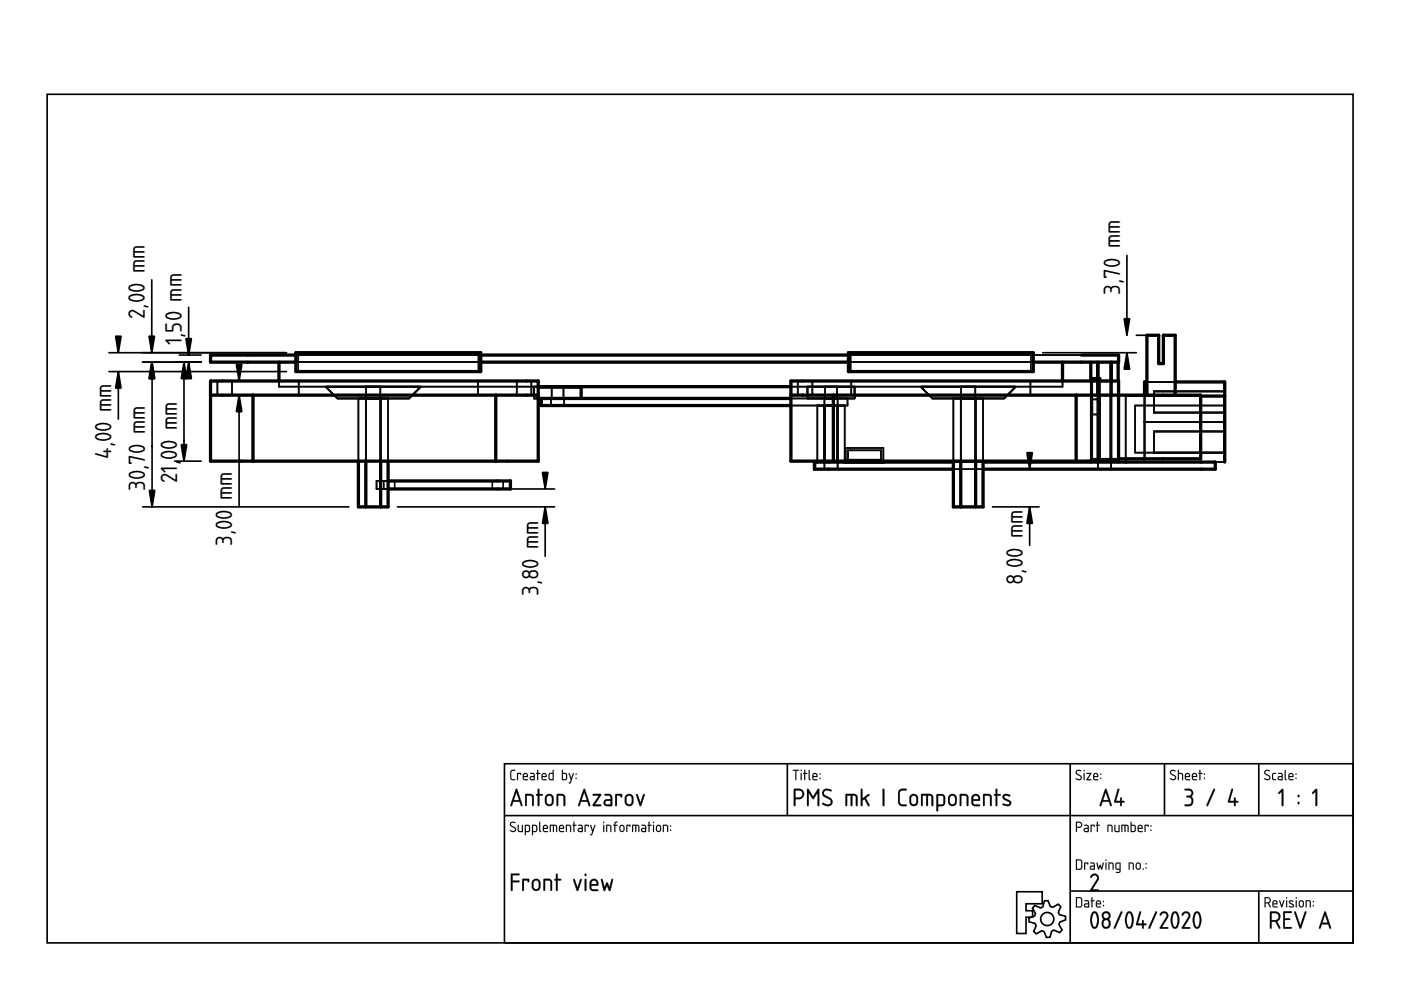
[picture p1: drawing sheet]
<svg xmlns="http://www.w3.org/2000/svg" width="297mm" height="210mm" viewBox="0 0 297 210" stroke-linecap="round" stroke-linejoin="round" font-family="sans-serif">
<defs><g id="words">
<g font-size="4.7">
<text x="237.5" y="62.5" transform="rotate(-90 237.5 62.5)">3,70 mm</text>
<text x="30.7" y="67.6" transform="rotate(-90 30.7 67.6)">2,00 mm</text>
<text x="38.6" y="73.2" transform="rotate(-90 38.6 73.2)">1,50 mm</text>
<text x="23.6" y="97.3" transform="rotate(-90 23.6 97.3)">4,00 mm</text>
<text x="37.6" y="97.6" transform="rotate(-90 37.6 97.6)">00 mm</text>
<text x="30.8" y="104.1" transform="rotate(-90 30.8 104.1)">30,70 mm</text>
<text x="37.6" y="102.5" transform="rotate(-90 37.6 102.5)">21,</text>
<text x="49.2" y="106" transform="rotate(-90 49.2 106)">mm</text>
<text x="49.2" y="115.8" transform="rotate(-90 49.2 115.8)">3,00</text>
<text x="216.9" y="124" transform="rotate(-90 216.9 124)">8,00 mm</text>
<text x="114.1" y="126.4" transform="rotate(-90 114.1 126.4)">3,80 mm</text>
</g>
</g></defs>
<g fill="none" stroke="#000" stroke-width=".35">
<path d="M10 20h276.9v179.9h-276.9zM107 161.9h179.9v38h-179.9zM107 172.9h179.9M166.9 161.9v11M226.9 161.9v38M246.9 161.9v11M266.9 161.9v11M215.6 189.1h5.4v2.5h-3.5v1.5h1.4v1.4h-1.4v3.4h-1.9zM219.4 192l1.2 .5 .5-.2 .3-1.3h.8l.5 1.2 .5 .2 1.1-.7 .6 .5-.5 1.2 .2 .5 1.3 .4v.7l-1.2 .5-.2 .5 .7 1.2-.5 .5-1.2-.5-.5 .2-.4 1.3-.7 .1-.5-1.3-.5-.2-1.2 .7-.5-.5 .5-1.2-.2-.5-1.3-.4-.1-.7 1.3-.5 .1-.5-.6-1.2zM226.9 188.9h60M266.9 188.9v11"/>
<circle cx="222" cy="194.9" r="1.4"/>
</g>
<g fill="#000">
<path d="M231.4 185.5a.92 .92 0 0 1 1.3-.1 .92 .92 0 0 1 .1 1.3l-1.2 1.9h1.2h.1v.3h-1.7v-.3l1.3-2.1a.6 .6 0 0 0-.3-.9 .6 .6 0 0 0-.8 .5l-.3-.1z"/>
<path d="M108.2 174.4a.7 .7 0 0 1 1.1 .1h-.1a.48 .48 0 0 0-.5-.1 .48 .48 0 0 0-.3 .5l1 .8-.1 .6a.76 .76 0 0 1-1.2-.3l.9 .2 .2-.3-1.1-.9zM108.3 174.4l-.2 .6 .9 .5a.37 .37 0 0 1 .2 .6 .37 .37 0 0 1-.5 .1l-.5-.2v.2a.67 .67 0 0 0 .8 .2 .67 .67 0 0 0 .4-.7l-1.1-.9 .2-.4 .7 .1 .1-.1-.7-.2zM109.8 174.9l.2 .1v1.1l.6 .1v-1.2l.2-.1v1.5h-.6l-.3-.1zM109.8 174.9l.1 1.4 .9 .1v-1.5l-.1 .1v1.2h-.5l-.2-.1v-1.1zM111.5 175.1v1.1h.5l.1-1zM111.5 175.1l.7 .1-.1 1h-.6zM111.3 174.9h.8l.3 .4-.1 1-.8 .1-.1 .7-.1-.1zM111.3 174.9v2.1h.2v-.6h.5a.94 .94 0 0 0 .3-1.4zM113 175.1v1.1h.6v-1zM113 175.1l.7 .1-.1 1h-.6zM112.8 174.9h.9l.2 .4-.1 1-.8 .1-.1 .7-.1-.1zM112.8 174.9v2.1h.2v-.6h.5a.94 .94 0 0 0 .3-1.4zM114.3 174.2l.2 .1v1.7l.3 .3-.2 .1-.3-.3zM114.4 174.3l-.1 1.8 .1 .2 .2 .1-.1-2.1zM115.4 175.2l-.1 .3h.7l-.2-.4zM115.4 175.2a.36 .36 0 0 1 .4-.1 .36 .36 0 0 1 .2 .5h-.7zM115.3 175a.55 .55 0 0 1 .7 0 .55 .55 0 0 1 .1 .8l-.8-.1 .1 .4 .8 .2-.7 .1a.92 .92 0 0 1-.2-1.4zM115.3 175l-.2 .4 .1 .9 1 .1v-.2h-.8l-.1-.3v-.2h.9l-.1-.6-.5-.2zM116.6 174.9l1.4 .1 .1 .3v1.1l-.2-.1-.1-1.1-.3-.1v1.2l-.1 .1-.2-.1v-1.2h-.4v1.2l-.2 .1zM116.6 174.9v1.5l.2-.1v-1.2h.4l.2 1.3v-1.3h.5v1.2l.2 .1a1.36 1.36 0 0 0-.3-1.5zM118.8 175.2l-.1 .3h.7l-.2-.4zM118.8 175.2a.36 .36 0 0 1 .4-.1 .36 .36 0 0 1 .2 .5h-.7zM118.7 175a.56 .56 0 0 1 .7 0 .56 .56 0 0 1 .1 .8l-.8-.1 .1 .4 .8 .2-.7 .1a.92 .92 0 0 1-.2-1.4zM118.7 175l-.2 .4 .1 .9 1 .1v-.2h-.8l-.1-.3v-.2h.9l-.1-.6-.4-.2zM120 174.9h.7l.3 .1 .1 1.4-.2-.1-.1-1.1-.6-.1v1.2l-.2 .1zM120 174.9v1.5l.2-.1v-1.2l.7 .1 .1 1.2 .1-.7a.7 .7 0 0 0-.3-.8 .7 .7 0 0 0-.8 0zM121.6 174.2l.2 .1v.6l.5 .1-.5 .1v1.2l-.1 .1-.1-.1v-1.2l-.3-.1 .3-.1zM121.6 174.2v.7l-.2 .1 .2 .1 .1 1.3 .1-1.3 .4-.1-.4-.1v-.6zM122.7 175.8l.1 .4h.5v-.5zM122.7 175.8l.7-.1v.5h-.7zM122.6 174.9h.7l.3 .4-.1 1.1h-.6a.46 .46 0 0 1-.5-.4 .46 .46 0 0 1 .5-.5h.4v-.3l-.7-.1zM122.6 174.9v.1l.7 .2 .1 .4h-.5a.43 .43 0 0 0-.4 .4 .43 .43 0 0 0 .4 .4h.6l.1-1.1-.3-.4zM124 174.9l.8 .1-.1 .3-.1-.2h-.4v1.2l-.1 .1-.2-.1zM124 174.9l.1 1.5 .1-1.3h.4l.1 .2 .1-.3zM125.1 174.9l.3 .1 .3 1 .3-1 .1-.1 .1 .1-.8 2.1-.3-.1 .3-.1 .2-.6zM125.2 174.9l.4 1.4-.2 .6-.3 .1 .3 .1 .8-2.1h-.2l-.3 1-.4-1zM127.9 174.9l.2 .1v1.3l-.1 .1-.1-.1zM127.9 174.9l.1 1.5 .1-1.4zM127.9 174.4a.15 .15 0 0 1 .3 0 .15 .15 0 0 1-.3 0zM127.9 174.2v.3h.2v-.3zM128.5 174.9h.7l.3 .1 .1 1.4-.2-.1-.1-1.1-.6-.1v1.2l-.2 .1zM128.6 174.9v1.5l.1-.1v-1.2l.7 .1 .1 1.2 .1-.7a.7 .7 0 0 0-.2-.8 .7 .7 0 0 0-.8 0zM130.4 174.3l.5-.1v.2l-.4 .1v.4l.4 .1-.4 .1v1.2l-.2 .1-.1-1.3-.2-.1 .2-.1zM130.4 174.3l-.1 .6-.3 .1 .3 .1v1.3l.1-1.3 .5-.1-.5-.1 .1-.3 .4-.2v-.2zM131.6 175.2v.8l.5 .1 .1-.8-.2-.2zM131.6 175.1l.5 .1 .1 .6a.36 .36 0 0 1-.3 .4 .36 .36 0 0 1-.4-.3zM131.5 175a.55 .55 0 0 1 .6-.1 .55 .55 0 0 1 .3 .5l-.1 .8-.2 .2h-.5l-.3-.5v-.7zM131.5 175l-.1 .2-.1 .7a.53 .53 0 0 0 .6 .5 .53 .53 0 0 0 .5-.5l-.2-.9-.4-.1zM132.8 174.9l.9 .1-.1 .3-.1-.2h-.5v1.2l-.1 .1-.1-.1zM132.8 174.9l.1 1.5 .1-1.3h.5l.1 .2 .1-.3zM134 174.9l1.4 .1 .2 .3-.1 1.1-.2-.1v-1.1l-.4-.1v1.2l-.1 .1-.1-.1v-1.2h-.5v1.2l-.2 .1zM134.1 174.9l-.1 1.5 .2-.1v-1.2h.5l.1 1.3 .1-1.3h.4l.1 1.2 .1 .1a1.36 1.36 0 0 0-.2-1.5zM136.2 175.8l.1 .4h.5v-.5zM136.2 175.8l.6-.1v.5h-.6zM136 174.9h.8l.2 .4v1.1h-.7a.46 .46 0 0 1-.4-.4 .46 .46 0 0 1 .4-.5h.5v-.3l-.8-.1zM136 174.9v.1l.8 .2v.4h-.5a.43 .43 0 0 0-.4 .4 .43 .43 0 0 0 .4 .4h.7v-1.1l-.3-.4zM137.5 174.2l.2 .1v.6l.5 .1-.5 .1v1.2l-.1 .1-.1-.1v-1.2l-.2-.1 .2-.1zM137.5 174.2v.7l-.2 .1 .2 .1 .1 1.3 .1-1.3 .4-.1-.4-.1v-.6zM138.5 174.9l.2 .1v1.3l-.1 .1-.2-.1zM138.5 174.9l.1 1.5 .1-1.4zM138.4 174.4a.15 .15 0 0 1 .3 0 .15 .15 0 0 1-.3 0zM138.5 174.2v.3h.1v-.3zM139.4 175.2l-.1 .8 .5 .1 .1-.8-.2-.2zM139.4 175.1l.5 .1 .1 .6a.36 .36 0 0 1-.4 .4 .36 .36 0 0 1-.3-.3zM139.3 175a.55 .55 0 0 1 .6-.1 .55 .55 0 0 1 .3 .5l-.1 .8-.3 .2h-.4l-.3-.5v-.7zM139.3 175l-.2 .2v.7a.53 .53 0 0 0 .5 .5 .53 .53 0 0 0 .6-.5l-.2-.9-.4-.1zM140.6 174.9h.6l.4 .1v1.4l-.2-.1v-1.1l-.6-.1v1.2l-.2 .1zM140.6 174.9v1.5l.1-.1v-1.2l.7 .1 .2 1.2v-.7a.7 .7 0 0 0-.2-.8 .7 .7 0 0 0-.8 0zM142.1 175.9h.2v.3l-.2-.1zM142.1 175.9v.2h.1v-.2zM142.1 175h.2v.3h-.2zM142.1 175v.2h.2v-.2z"/>
<path d="M108.3 174.4a.64 .64 0 0 1 1 .1h-.1a.49 .49 0 0 0-.6-.1 .49 .49 0 0 0-.2 .5l.7 .5a.6 .6 0 0 1 .2 .8 .6 .6 0 0 1-.9 .1l-.3-.1 .1-.2a.51 .51 0 0 0 .6 .2 .51 .51 0 0 0 .4-.5l-1-.6-.1-.3zM109.8 174.9l.2 .1v1.1l.2 .1h.5v-1.2l.1-.1v1.5l-.9-.1zM111.5 175.1v1.1h.5l.2-1zM111.3 174.9a.77 .77 0 0 1 .9 .1 .77 .77 0 0 1 .2 .9l-.3 .5h-.6v.7h-.2zM113 175.1v1.1h.6l.1-1zM112.8 174.9a.77 .77 0 0 1 1 .1 .77 .77 0 0 1 .1 .9l-.2 .5h-.7v.7h-.2zM114.3 174.2l.2 .1v1.7l.3 .3-.2 .1-.3-.3zM115.4 175.2l-.1 .3h.7l-.2-.4zM115.3 175a.55 .55 0 0 1 .7 0 .55 .55 0 0 1 .1 .7h-.8l.1 .5 .8 .1-.7 .1a.91 .91 0 0 1-.2-1.4zM116.6 174.9h1.2a1.25 1.25 0 0 1 .2 1.5l-.1-1.2-.2-.1h-.2l-.1 1.3-.2-.1v-1.2h-.4v1.2l-.2 .1zM118.8 175.2l-.1 .3h.7l-.2-.4zM118.7 175a.55 .55 0 0 1 .7 0 .55 .55 0 0 1 .1 .7h-.8l.1 .5 .8 .1-.7 .1a.91 .91 0 0 1-.2-1.4zM120 174.9a.71 .71 0 0 1 .8 0 .71 .71 0 0 1 .3 .8l-.1 .7-.1-1.2-.7-.1v1.2l-.2 .1zM121.6 174.2l.2 .1v.6l.4 .1-.4 .1-.1 1.3-.1-1.3-.2-.1 .2-.1zM122.7 175.8l.1 .4h.5v-.5zM122.6 174.9h.7l.3 .4-.1 1.1h-.6a.44 .44 0 0 1-.4-.4 .44 .44 0 0 1 .4-.5h.4v-.3l-.7-.1zM124 174.9l.8 .1-.1 .3-.1-.2h-.4l-.1 1.3zM125.2 174.9l.1 .1 .4 1 .3-1h.2l-.8 2.1-.3-.1 .3-.1 .2-.6zM127.9 174.9l.2 .1-.1 1.4zM127.9 174.4a.15 .15 0 0 1 .3 0 .15 .15 0 0 1-.3 0zM128.5 174.9a.71 .71 0 0 1 .9 0 .71 .71 0 0 1 .2 .8l-.1 .7-.1-1.2-.7-.1v1.2l-.2 .1zM130.4 174.3l.5-.1v.2l-.4 .2v.3l.4 .1-.4 .1-.2 1.3-.1-1.3-.2-.1 .2-.1zM131.6 175.2l-.1 .7a.34 .34 0 0 0 .4 .3 .34 .34 0 0 0 .3-.4l-.1-.6zM131.5 175l.6-.1a.93 .93 0 0 1 0 1.5h-.4a.96 .96 0 0 1-.2-1.4zM132.8 174.9l.9 .1-.1 .3-.1-.2h-.5l-.1 1.3zM134.1 174.9h1.2a1.25 1.25 0 0 1 .2 1.5l-.2-1.2-.2-.1h-.2l-.1 1.3-.1-.1v-1.2h-.5v1.2l-.2 .1zM136.2 175.8l.1 .4h.5v-.5zM136 174.9h.7l.3 .4v1.1h-.7a.44 .44 0 0 1-.4-.4 .44 .44 0 0 1 .4-.5h.5v-.3l-.8-.1zM137.5 174.2l.2 .1v.6l.5 .1-.5 .1-.1 1.3-.1-1.3-.2-.1 .2-.1zM138.5 174.9l.2 .1-.1 1.4zM138.4 174.4a.15 .15 0 0 1 .3 0 .15 .15 0 0 1-.3 0zM139.4 175.2l-.1 .7a.34 .34 0 0 0 .3 .3 .34 .34 0 0 0 .4-.4l-.1-.6zM139.3 175l.6-.1a.93 .93 0 0 1-.1 1.5h-.4a.96 .96 0 0 1-.1-1.4zM140.6 174.9a.71 .71 0 0 1 .8 0 .71 .71 0 0 1 .3 .8l-.1 .7-.2-1.2-.6-.1v1.2l-.2 .1zM142.1 175.9h.2v.2h-.2zM142.1 175h.2v.3h-.2z"/>
<path d="M108.3 163.4l.9-.2v.2l-.6 .1-.2 .1v1.3l.2 .3h.6l.1 .2h-.8l-.3-.3v-1.4zM109.6 163.9l.9 .1-.1 .3-.1-.2h-.5l-.1 1.3zM111.1 164.2v.3h.6l-.2-.4zM111 164a.55 .55 0 0 1 .8 0 .55 .55 0 0 1 0 .8h-.7l.1 .4 .7 .1-.6 .1a.91 .91 0 0 1-.3-1.4zM112.6 164.8v.4h.6v-.4zM112.4 163.9h.7l.3 .4-.1 1.1h-.6a.44 .44 0 0 1-.4-.4 .44 .44 0 0 1 .4-.5h.5l-.1-.3-.7-.1zM113.9 163.2l.2 .1v.6l.4 .1-.4 .1-.1 1.3-.1-1.3-.2-.1 .2-.1zM115.1 164.2l-.1 .3h.7l-.2-.4zM115 164a.55 .55 0 0 1 .7 0 .55 .55 0 0 1 .1 .8h-.8l.1 .4 .8 .1-.7 .1a.91 .91 0 0 1-.2-1.4zM116.6 164.1l-.1 .1a.63 .63 0 0 0 0 .7 .63 .63 0 0 0 .7 .3v-1.1zM116.4 164l.8-.1v-.6l.2-.1v2.2h-.8l-.3-.2zM119.3 164.1v1.1h.5a.78 .78 0 0 0 .2-1zM119.2 163.2l.1 .1v.6h.7l.2 .3v.8l-.2 .4-.9-.1zM120.6 163.9l.2 .1 .3 1 .4-1h.2l-.8 2.1-.3-.1 .2-.1 .2-.6zM122.1 164.9h.1v.2h-.1zM122.1 164h.1v.3h-.1z"/>
<path d="M108.3 163.3l1-.1v.2l-.7 .1-.2 .1v1.3l.1 .2 .8 .1v.2h-.8l-.3-.3v-1.4zM108.4 163.4l-.2 .3v1.4l.3 .3h.7v-.2h-.6l-.2-.3v-1.3l.2-.2h.6v-.2zM109.6 163.9l.9 .1-.1 .3-.1-.2h-.5v1.2l-.1 .1-.1-.1zM109.7 163.9v1.5l.1-1.3h.5l.1 .2 .1-.3zM111.1 164.2v.3h.6l-.2-.4zM111.1 164.2a.36 .36 0 0 1 .5-.1 .36 .36 0 0 1 .1 .5h-.7zM111 164a.55 .55 0 0 1 .8 0 .55 .55 0 0 1 0 .8h-.7v.3l.9 .2-.7 .1a.92 .92 0 0 1-.3-1.4zM111 164l-.2 .4 .2 .9 .9 .1v-.1l-.8-.1-.1-.3v-.2h.9l-.1-.6-.4-.2zM112.6 164.8v.4h.6v-.4zM112.5 164.8l.7-.1v.5h-.6zM112.4 163.9h.7l.3 .4v1.1h-.7a.46 .46 0 0 1-.4-.4 .46 .46 0 0 1 .4-.5h.5l-.1-.3-.7-.1zM112.4 163.9v.2l.8 .1v.4h-.5a.43 .43 0 0 0-.4 .4 .43 .43 0 0 0 .4 .4h.6l.1-1.1-.3-.4zM113.9 163.2l.2 .1v.6l.5 .1-.5 .1v1.2l-.1 .1-.1-.1v-1.2l-.3-.1 .3-.1zM113.9 163.3v.6l-.2 .1 .2 .1 .1 1.3 .1-1.3 .4-.1-.4-.1v-.6zM115.1 164.2l-.1 .3h.7l-.2-.4zM115.1 164.2a.36 .36 0 0 1 .4-.1 .36 .36 0 0 1 .2 .5h-.7zM115 164a.55 .55 0 0 1 .8 0 .55 .55 0 0 1 0 .8h-.8l.1 .3 .8 .2-.7 .1a.92 .92 0 0 1-.2-1.4zM115 164l-.2 .4 .1 .9 1 .1v-.1l-.8-.1-.1-.3v-.2h.9l-.1-.6-.4-.2zM116.6 164.1l-.1 1 .7 .1v-1.1zM116.6 164.1h.6v1.1h-.3a.65 .65 0 0 1-.3-1.1zM116.4 164l.8-.1v-.6l.2-.1v2.2h-.8l-.3-.2zM116.4 164l-.1 1.2 .3 .2h.7l.1-2.1h-.2v.6zM119.3 164.1v1.1h.5a.76 .76 0 0 0 0-1.1zM119.3 164.1h.5a.73 .73 0 0 1 .2 1l-.7 .1zM119.1 163.2l.3 .1-.1 .6h.7l.2 .3v1l-.2 .2-.9-.1zM119.2 163.2l-.1 2.1 .9 .1 .2-.4v-.8l-.2-.3h-.7v-.6zM120.6 163.9l.2 .1 .3 1 .3-1 .2-.1 .1 .1-.8 2.1-.3-.1 .2-.1 .2-.6zM120.6 163.9l.4 1.4-.2 .6-.2 .1 .3 .1 .8-2.1h-.2l-.4 1-.3-1zM122 164.9h.2v.3h-.2zM122.1 164.9v.2h.1v-.2zM122 164h.2v.3h-.2zM122.1 164v.2l.1 .1v-.3z"/>
<path d="M109.4 167.3l.3 .1 1.1 3.2-.2 .4-.2-.2-.2-.8h-1.4l-.3 .9h-.3v-.1zM109.4 167.3l-1.2 3.5 .2 .1 .2-.1 .2-.8h1.4l.4 .9 .1-.2-1.1-3.3zM109.5 168l-.6 1.7h1.2zM109.5 167.9l.6 1.8h-1.2zM111.4 168.4l1.1-.1 .5 .3a3.5 3.5 0 0 1 .1 2.3h-.3v-.2l-.1-1.9-1-.1v2v.2h-.3zM111.4 168.4v2.4l.3-.1v-2h.8l.3 .2v1.8l.2 .2 .1-.2v-1.3a.8 .8 0 0 0-.6-1zM114 167.3h.3l.1 .1v1l.5-.1 .2 .2-.2 .2h-.5v2l-.2 .3-.2-.3v-2h-.3l-.1-.2 .1-.1h.3zM114.1 167.3l-.1 1.1-.3 .1 .3 .2v2l.2 .2 .1-.2v-2l.8-.2-.2-.1h-.6v-1zM116.1 168.8l-.2 .3v.9a.58 .58 0 0 0 .9 .5l.2-.6-.1-.9-.4-.3zM116.1 168.8l.4-.1 .4 .1 .1 .3 .1 .8a.59 .59 0 0 1-.6 .7 .59 .59 0 0 1-.6-.6v-.9zM115.9 168.5a.92 .92 0 0 1 .9-.1 .92 .92 0 0 1 .6 .8 1.53 1.53 0 0 1-.3 1.5l-.6 .2-.7-.2a1.81 1.81 0 0 1 .1-2.2zM115.9 168.6l-.3 .6a1.4 1.4 0 0 0 .4 1.6 .89 .89 0 0 0 1.3-.8v-1l-.2-.4-.7-.2zM118 168.4l1.1-.1 .6 .3a3.5 3.5 0 0 1 .1 2.3h-.3v-.2l-.1-1.9-1.1-.1 .1 2-.1 .2h-.3zM118.1 168.4v2.4l.2-.1v-2h.8l.4 .2v1.8l.2 .2 .1-.2v-1.3a.8 .8 0 0 0-.7-1zM123.8 167.3l.3 .1 1.1 3.2-.2 .4-.2-.2-.3-.8h-1.3l-.3 .9h-.3l-.1-.1zM123.8 167.3l-1.2 3.5 .2 .1 .1-.1 .3-.8h1.4l.4 .9 .1-.2-1.1-3.3zM123.8 168l-.5 1.7h1.1zM123.9 167.9l.6 1.8h-1.2zM125.7 168.4h1.7l.1 .2-1.3 2 1.1-.1 .1 .1v.3h-1.7v-.3l1.3-1.9h-1.2h-.1zM125.7 168.4l.1 .3h1.2l-1.3 1.9v.3h1.7l-.1-.3h-1.2l1.3-2v-.2zM128.4 169.9v.4l.2 .2 .8 .1v-.8zM128.4 169.9l1.1-.1v.8l-1.1-.1-.1-.3zM128.2 168.4l1.1-.1 .5 .6v1.9l-.2 .2h-.9a.77 .77 0 0 1-.8-.8 .77 .77 0 0 1 .8-.8h.7v-.5l-.2-.2h-1zM128.2 168.4v.2l1 .1 .2 .2 .1 .6h-.8a.72 .72 0 0 0-.7 .7 .72 .72 0 0 0 .7 .7l1.1-.1v-1.9l-.5-.5zM130.5 168.4l1.2-.1 .2 .2v.5l-.2 .1-.1-.1v-.3h-.8v2l-.2 .2-.2-.2zM130.5 168.4a4.3 4.3 0 0 0 .1 2.5l.2-.2v-2h.8l.1 .3 .2-.5-.2-.1zM133 168.8l-.1 .3-.1 .9a.58 .58 0 0 0 .9 .5l.2-.6v-.9l-.5-.3zM133 168.8l.4-.1 .4 .1 .2 .3v.8a.59 .59 0 0 1-.6 .7 .59 .59 0 0 1-.6-.6v-.9zM132.8 168.5a.92 .92 0 0 1 1-.1 .92 .92 0 0 1 .5 .8 1.53 1.53 0 0 1-.3 1.5l-.6 .2-.7-.2a1.81 1.81 0 0 1 .1-2.2zM132.8 168.6l-.3 .6a1.4 1.4 0 0 0 .4 1.6 .89 .89 0 0 0 1.4-.8l-.1-1-.2-.4-.6-.2zM134.9 168.4l.3 .1 .6 1.7 .5-1.7 .2-.2 .2 .2-.7 2.3-.2 .2-.2-.2-.7-2.2zM134.9 168.4l.7 2.4 .2 .1 .9-2.4-.2-.1-.1 .1-.6 1.8-.6-1.8z"/>
<path d="M109.4 167.3l.3 .1 1.1 3.3-.2 .2-.4-.9h-1.4l-.3 .9-.3-.1zM109.5 168l-.6 1.7h1.2zM111.4 168.4a1.44 1.44 0 0 1 1.8 .5v1.8l-.2 .2-.2-.2v-1.8l-.3-.2h-.8v2l-.2 .2a3.9 3.9 0 0 1-.1-2.5zM114 167.3h.3l.1 .1v1h.5l.2 .1-.2 .2h-.5v2l-.2 .2-.2-.2v-2l-.4-.2 .4-.1zM116.1 168.8l-.2 .3v.9a.57 .57 0 0 0 .6 .6 .57 .57 0 0 0 .5-.7v-.8l-.2-.3-.3-.1zM115.9 168.5a.92 .92 0 0 1 1.5 .7 1.51 1.51 0 0 1-.3 1.5 .92 .92 0 0 1-1 .1 .92 .92 0 0 1-.6-.8l.1-1zM118 168.4a1.44 1.44 0 0 1 1.8 .5v1.8l-.1 .2-.2-.2v-1.8l-.4-.2h-.8v2l-.1 .2a3.9 3.9 0 0 1-.2-2.5zM123.8 167.3l.2 .1 1.1 3.3-.1 .2-.5-.9h-1.3l-.3 .9-.3-.1zM123.9 168l-.6 1.7h1.1zM125.7 168.4h1.7v.2l-1.2 2h1.1h.1v.3h-1.7v-.3l1.3-1.9h-1.2l-.1-.1zM128.4 169.9l-.1 .4 .3 .2 .8 .1v-.8zM128.2 168.4h1.1l.5 .5v1.9l-.2 .1h-.9a.74 .74 0 0 1-.7-.7 .74 .74 0 0 1 .7-.8h.7v-.5l-.2-.2-1-.1zM130.5 168.4l1.2-.1 .2 .2-.2 .6-.1-.1v-.3h-.8v2l-.2 .2a3.9 3.9 0 0 1-.1-2.5zM133 168.8l-.2 .3v.9a.57 .57 0 0 0 .6 .6 .57 .57 0 0 0 .6-.7l-.1-.8-.1-.3-.4-.1zM132.8 168.5a.92 .92 0 0 1 1.5 .7 1.51 1.51 0 0 1-.3 1.5 .92 .92 0 0 1-1 .1 .92 .92 0 0 1-.5-.8v-1zM134.9 168.4l.3 .1 .6 1.7 .5-1.7 .2-.1 .2 .1-.7 2.3-.2 .1-.2-.1z"/>
<path d="M168.1 163.2h1.2l.1 .1-.6 .1 .1 1.9-.2 .1-.1-.1v-1.9h-.5zM168.1 163.2v.2h.5l.1 2 .1-2 .6-.1zM169.8 163.9l.2 .1v1.3l-.1 .1-.2-.1zM169.8 163.9l.1 1.5 .1-1.4zM169.7 163.4a.15 .15 0 0 1 .3 0 .15 .15 0 0 1-.3 0zM169.8 163.2v.3h.1v-.3zM170.5 163.2l.2 .1v.6l.5 .1-.5 .1v1.2l-.1 .1-.1-.1v-1.2l-.2-.1 .2-.1zM170.5 163.3v.6l-.2 .1 .2 .1 .1 1.3 .1-1.3 .4-.1-.4-.1v-.6zM171.5 163.2l.2 .1v1.7l.2 .3-.1 .1-.4-.3zM171.5 163.3v1.8v.2l.3 .1-.1-2.1zM172.5 164.2l-.1 .3h.7l-.2-.4zM172.5 164.2a.36 .36 0 0 1 .5-.1 .36 .36 0 0 1 .1 .5h-.7zM172.4 164a.55 .55 0 0 1 .8 0 .55 .55 0 0 1 0 .8h-.8l.1 .3 .8 .2-.6 .1a.92 .92 0 0 1-.3-1.4zM172.4 164l-.2 .4 .2 .9 .9 .1v-.1l-.8-.1-.1-.3v-.2h.9l-.1-.6-.4-.2zM173.8 164.9h.1v.3h-.1zM173.8 164.9v.2h.1v-.2zM173.8 164h.1l.1 .3h-.2zM173.8 164v.2l.1 .1v-.3z"/>
<path d="M168.1 163.2l1.3 .1-.6 .1-.1 2-.1-2h-.5zM169.8 163.9l.2 .1-.1 1.4zM169.8 163.4a.14 .14 0 0 1 .2 0 .14 .14 0 0 1-.2 0zM170.5 163.2l.2 .1v.6l.5 .1-.5 .1-.1 1.3-.1-1.3-.2-.1 .2-.1zM171.5 163.2l.2 .1v1.7l.2 .3-.1 .1-.3-.3zM172.5 164.2l-.1 .3h.7l-.2-.4zM172.4 164a.55 .55 0 0 1 .8 0 .55 .55 0 0 1 0 .8h-.8l.1 .4 .8 .1-.6 .1a.91 .91 0 0 1-.3-1.4zM173.8 164.9h.1v.2h-.1zM173.8 164h.1v.3h-.1z"/>
<path d="M168.7 167.6v1.5h.8a.75 .75 0 0 0 .6-.8 .75 .75 0 0 0-.7-.7zM168.3 167.3l.2-.1a1.69 1.69 0 0 1 1.7 .4 1.1 1.1 0 0 1 .2 1.2 1.1 1.1 0 0 1-.9 .6h-.8v1.3l-.1 .2h-.3zM171.2 167.3h.2l1 1.6 1-1.6h.3v3.6h-.3l-.1-.2v-2.6l-.9 1.4-.9-1.4v2.6l-.1 .2h-.3zM174.6 167.5a1.41 1.41 0 0 1 1.7 .1l-.1 .2a.92 .92 0 0 0-1.5 .4l.4 .5a1.9 1.9 0 0 1 1.4 1 1.07 1.07 0 0 1-.5 1.2 1.07 1.07 0 0 1-1.3-.2l-.4-.2 .2-.3a1.19 1.19 0 0 0 1.6 0 .58 .58 0 0 0-.3-.7l-1.4-.9-.1-.4zM179.3 168.4l1.8-.1a.84 .84 0 0 1 .7 1.2v1.2l-.1 .2-.2-.2-.1-1.8-.2-.2h-.5v2v.2h-.3v-2.2h-.8v2v.2h-.3zM182.6 167.3h.2l.1 .1v1.9l1.1-.9h.3v.3l-.7 .5 .7 1.5v.2l-.3-.1-.7-1.4-.4 .3-.1 1.2h-.2zM187.2 167.3h.3v.2v3.2l-.2 .2-.2-.2zM190.7 167.5a1.46 1.46 0 0 1 1.5-.1l-.2 .2-1 .1-.2 .4v2.2l.5 .3h.9l-.1 .3h-1.1l-.5-.5-.1-2.3zM193.4 168.8l-.2 .3v.9a.57 .57 0 0 0 .6 .6 .57 .57 0 0 0 .5-.7v-.8l-.2-.3-.4-.1zM193.2 168.5a.92 .92 0 0 1 1.4 .7 1.51 1.51 0 0 1-.3 1.5 .92 .92 0 0 1-.9 .1 .92 .92 0 0 1-.6-.8l.1-1zM195.3 168.4l1.8-.1a.84 .84 0 0 1 .8 1.2v1.2l-.2 .2-.2-.2v-1.8l-.2-.2h-.6v2v.2h-.3v-2.2h-.8v2v.2h-.3zM198.9 168.7v1.9l.9-.1 .2-.3v-1.2l-.2-.3zM198.6 168.4a1.38 1.38 0 0 1 1.8 .5v.2a1.71 1.71 0 0 1-.5 1.8h-1l-.1 1.1h-.2zM201.6 168.8l-.2 .3v.9a.57 .57 0 0 0 .6 .6 .57 .57 0 0 0 .5-.7v-.8l-.2-.3-.4-.1zM201.4 168.5a.92 .92 0 0 1 1.4 .7 1.51 1.51 0 0 1-.2 1.5 .92 .92 0 0 1-1 .1 .92 .92 0 0 1-.6-.8l.1-1zM203.5 168.4a1.44 1.44 0 0 1 1.8 .5v1.8l-.2 .2-.1-.2-.1-1.8-.3-.2h-.8v2l-.1 .2a3.9 3.9 0 0 1-.2-2.5zM206.4 168.9l-.1 .6h1.1a.58 .58 0 0 0-.2-.7 .58 .58 0 0 0-.8 .1zM206.3 168.6a.92 .92 0 0 1 1.2 0 .92 .92 0 0 1 .1 1.2h-1.3l.2 .7 1.1 .1 .2 .2-.2 .1h-.9a.89 .89 0 0 1-.8-1.2 1.14 1.14 0 0 1 .4-1.1zM208.5 168.4a1.44 1.44 0 0 1 1.7 .5l.1 1.8-.2 .2-.2-.2v-1.8l-.3-.2h-.8v2l-.2 .2a3.9 3.9 0 0 1-.1-2.5zM211.1 167.3h.3v.1v1h.6l.2 .1-.2 .2h-.6v2l-.1 .2-.2-.2v-2l-.4-.2 .4-.1zM212.7 168.5a1.2 1.2 0 0 1 1.5 .2l-.2 .2-.6-.2a.34 .34 0 0 0-.4 0 .34 .34 0 0 0 0 .4l1 .6a.71 .71 0 0 1 .3 1 .71 .71 0 0 1-1 .2l-.7-.2v-.3h.2a.78 .78 0 0 0 1.2-.1l-.2-.3-.9-.4a.66 .66 0 0 1-.2-1.1z"/>
<path d="M168.7 167.6v1.5h.8a.72 .72 0 0 0 .6-.8 .72 .72 0 0 0-.7-.7zM168.6 167.6h.8a.77 .77 0 0 1 .8 .7 .77 .77 0 0 1-.7 .8h-.9zM168.3 167.3l.2-.1a1.72 1.72 0 0 1 1.7 .4 1.11 1.11 0 0 1 .2 1.2 1.11 1.11 0 0 1-.9 .7l-.8-.1v1.3l-.1 .2h-.3zM168.4 167.3l-.1 3.4 .2 .2 .1-.2 .1-1.3a1.49 1.49 0 0 0 1.6-.4 1.1 1.1 0 0 0-.9-1.7zM171.1 167.3h.4l.9 1.6 .9-1.6h.4v3.6h-.3l-.1-.2v-2.6l-.9 1.4-1-1.4 .1 2.6-.1 .2h-.3zM171.2 167.3v3.6h.2v-.2v-2.7l1 1.4 1-1.4v2.7v.2h.2v-3.6h-.2l-1 1.7-1-1.7zM174.6 167.5a1.41 1.41 0 0 1 1.8 .1l-.2 .2a.91 .91 0 0 0-1.5 .4l.4 .5a1.92 1.92 0 0 1 1.4 1v.6l-.3 .4a1.47 1.47 0 0 1-1.9-.3l.2-.2 1.1 .3h.3l.2-.3a.55 .55 0 0 0-.3-.7l-1.4-.8-.1-.5zM174.6 167.5a.91 .91 0 0 0 .2 1.5l1 .5a.64 .64 0 0 1 .3 .9 .64 .64 0 0 1-1 .1l-.6-.3-.2 .2 .2 .2a1.13 1.13 0 0 0 1.3 .3 1.13 1.13 0 0 0 .7-1.2l-.6-.6-.9-.4a.56 .56 0 0 1-.2-.9l.3-.2 1.1 .1 .1-.1-.1-.2-1-.1zM179.3 168.3h1.8l.5 .2a3 3 0 0 1 .2 2.4h-.3l-.1-.2-.1-1.9-.6-.1v2l-.2 .2-.2-.2 .1-2h-.8v2v.2h-.3zM179.3 168.4v2.5l.3-.2v-2h.8v2.1h.3v-.1v-2h.5l.3 .2v1.8l.2 .2 .1-.2v-1.2a.81 .81 0 0 0-.7-1.1zM182.5 167.3h.3l.1 .1v1.9l1.1-.9h.3v.3l-.7 .5 .7 1.4v.3l-.3-.1-.7-1.4-.4 .3-.1 1.2h-.3zM182.6 167.3v3.6l.2-.2v-1l.5-.3 .7 1.4 .3 .1-.8-1.7 .8-.5v-.3h-.3l-1.2 .9v-1.9zM187.2 167.3h.3v.2v3.2l-.2 .3-.2-.3zM187.2 167.3v3.4l.1 .2 .2-.2v-3.2l-.1-.2zM190.7 167.5l.4-.3 1.1 .1v.3l-1.1 .1-.3 .2v2.1l.1 .4 1.3 .2v.3h-1.2l-.5-.5-.1-2.3zM190.7 167.5l-.3 .6 .1 2.3 .5 .5h1.1l.1-.3h-.9l-.5-.3-.1-2.2 .3-.4 1-.1 .2-.2a1.48 1.48 0 0 0-1.5 .1zM193.4 168.8l-.2 .3v.9a.58 .58 0 0 0 .9 .5l.2-.6-.1-.9-.5-.3zM193.3 168.8l.4-.1 .4 .1 .2 .3v.8a.59 .59 0 0 1-.5 .7 .59 .59 0 0 1-.7-.6l.1-.9zM193.1 168.5h.1a.92 .92 0 0 1 .9-.1 .92 .92 0 0 1 .6 .8 1.53 1.53 0 0 1-.3 1.5l-.7 .2-.6-.2a1.81 1.81 0 0 1 0-2.2zM193.2 168.6l-.4 .6a1.4 1.4 0 0 0 .5 1.6 .89 .89 0 0 0 1.3-.8v-1l-.2-.4-.7-.2zM195.3 168.3h1.8l.5 .2a3 3 0 0 1 .2 2.4h-.3v-.2l-.1-1.9-.7-.1 .1 2-.2 .2-.2-.2v-2h-.8l.1 2-.1 .2h-.3zM195.4 168.4l-.1 2.5 .3-.2v-2h.8v2.1h.3v-.1v-2h.6l.2 .2v1.8l.2 .2 .1-.2v-1.2a.81 .81 0 0 0-.7-1.1zM198.9 168.7v1.9l.9-.1 .2-.3-.1-1.4zM198.9 168.7h.9l.2 .2v1.3l-.2 .4h-.9zM198.6 168.4h1.3l.3 .2 .2 .5-.1 1.4-.4 .4h-1v.9l-.2 .3-.2-.3zM198.6 168.4v3.6h.2l.1-.2v-.9l1.1-.1a2.14 2.14 0 0 0 .3-1.9v-.1a1.5 1.5 0 0 0-1.7-.4zM201.6 168.8l-.2 .3v.9a.58 .58 0 0 0 .9 .5l.2-.6-.1-.9-.5-.3zM201.5 168.8l.4-.1 .4 .1 .2 .3v.8a.59 .59 0 0 1-.5 .7 .59 .59 0 0 1-.7-.6l.1-.9zM201.3 168.5h.1a.92 .92 0 0 1 .9-.1 .92 .92 0 0 1 .6 .8 1.53 1.53 0 0 1-.3 1.5l-.7 .2-.6-.2a1.81 1.81 0 0 1 0-2.2zM201.4 168.6l-.4 .6a1.4 1.4 0 0 0 .5 1.6 .89 .89 0 0 0 1.3-.8v-1l-.2-.4-.7-.2zM203.5 168.4l1.1-.1 .6 .3a3.5 3.5 0 0 1 .1 2.3h-.3l-.1-.2-.1-1.9-1-.1 .1 2-.1 .2h-.3zM203.5 168.4v2.4l.3-.1v-2h.8l.4 .2v1.8l.1 .2 .2-.2v-1.3a.8 .8 0 0 0-.7-1zM206.4 168.9l-.1 .6h1.1l-.1-.6a.61 .61 0 0 0-.9 0zM206.4 168.9a.59 .59 0 0 1 .8-.2 .59 .59 0 0 1 .2 .8h-1.1zM206.3 168.5a.94 .94 0 0 1 1.2 .1 .94 .94 0 0 1 .1 1.2h-1.3l.2 .7h1.1l.2 .3-.2 .2h-.9a.92 .92 0 0 1-.8-1.3 1.08 1.08 0 0 1 .4-1.1zM206.3 168.6a2.22 2.22 0 0 0-.1 2.1l.5 .2h.9l.2-.1-.2-.2-1.1-.1-.2-.4v-.3l1.4-.1v-.7l-.1-.4-.7-.2zM208.5 168.4l1-.1 .6 .3a3.5 3.5 0 0 1 .1 2.3h-.3v-.2l-.1-1.9-1-.1v2l-.1 .2h-.2zM208.5 168.4v2.4l.2-.1v-2h.9l.3 .2v1.8l.2 .2 .1-.2v-1.3a.8 .8 0 0 0-.7-1zM211.1 167.3h.3l.1 .1-.1 1 .6-.1 .2 .2-.2 .2h-.6l.1 2-.2 .3-.2-.3v-2h-.3l-.1-.2 .1-.1h.3zM211.1 167.3v1.1l-.4 .1 .4 .2v2l.2 .2 .1-.2v-2l.8-.2-.2-.1h-.6v-1zM212.7 168.5a1.2 1.2 0 0 1 1.5 .2l-.2 .2a.81 .81 0 0 0-1.1 .1l.2 .2 .9 .5a.68 .68 0 0 1 .4 .8 .68 .68 0 0 1-.9 .4l-.9-.2 .1-.3 1 .1 .3-.1v-.3l-1.1-.5a.68 .68 0 0 1-.2-1.1zM212.7 168.5l-.1 .5 .1 .4 1.1 .6 .3 .3a.8 .8 0 0 1-1.3 .1h-.2l.1 .3 1 .2 .4-.1a.61 .61 0 0 0 .3-.6 .61 .61 0 0 0-.4-.5l-.9-.4-.2-.3a.61 .61 0 0 1 1-.2h.2v-.3l-.9-.1z"/>
<path d="M228.2 163.4a.7 .7 0 0 1 1 .1v.1a.48 .48 0 0 0-.6-.1 .48 .48 0 0 0-.3 .4l1 .8-.1 .6a.76 .76 0 0 1-1.1-.3l.8 .2 .2-.3-1-.9zM228.2 163.4l-.1 .6 .8 .6a.37 .37 0 0 1 .2 .5 .37 .37 0 0 1-.5 .1l-.4-.2-.1 .2a.67 .67 0 0 0 .8 .2 .67 .67 0 0 0 .4-.7l-1-.9 .1-.4 .8 .1v-.1l-.6-.2zM229.8 163.9l.2 .1v1.3l-.2 .1-.1-.1zM229.8 163.9v1.5l.1-1.4zM229.7 163.4a.15 .15 0 0 1 .3 0 .15 .15 0 0 1-.3 0zM229.8 163.2v.3h.1v-.3zM230.3 163.9h1.1l-.8 1.3h.7l.1 .2h-1.1l.8-1.3h-.7zM230.4 163.9v.2h.7l-.7 1.3h1l-.1-.2h-.7l.8-1.3zM232 164.2v.3h.6l-.1-.4zM232 164.2a.36 .36 0 0 1 .5-.1 .36 .36 0 0 1 .1 .5h-.6zM231.9 164a.55 .55 0 0 1 .8 0 .55 .55 0 0 1 .1 .8h-.8v.3l.9 .2-.7 .1a.92 .92 0 0 1-.3-1.4zM232 164l-.2 .4 .1 .9 .9 .1v-.1l-.7-.1-.1-.3v-.2h.8l-.1-.6-.4-.2zM233.3 164.9h.2v.3h-.2zM233.3 164.9v.2h.2v-.2zM233.3 164h.2v.3h-.2zM233.3 164v.2l.2 .1v-.3z"/>
<path d="M228.2 163.4a.64 .64 0 0 1 1 .1 .49 .49 0 0 0-.6-.1 .49 .49 0 0 0-.3 .6l.7 .4a.6 .6 0 0 1 .3 .8 .6 .6 0 0 1-1 .1l-.2-.1 .1-.2a.51 .51 0 0 0 .6 .2 .51 .51 0 0 0 .3-.5l-.9-.6-.2-.3zM229.8 163.9l.2 .1-.2 1.4zM229.7 163.4a.15 .15 0 0 1 .3 0 .15 .15 0 0 1-.3 0zM230.3 163.9h1.1l-.8 1.3h.7l.1 .2h-1l.7-1.3h-.7zM232 164.2v.3h.6l-.1-.4zM231.9 164a.55 .55 0 0 1 .8 0 .55 .55 0 0 1 .1 .8h-.8l.1 .4 .8 .1-.7 .1a.91 .91 0 0 1-.3-1.4zM233.3 164.9h.2v.2h-.2zM233.3 164h.2v.3h-.2z"/>
<path d="M228.3 174.4v.9h.5a.45 .45 0 0 0 .4-.5 .45 .45 0 0 0-.4-.4zM228.2 174.2h.6a.66 .66 0 0 1 .6 .7 .66 .66 0 0 1-.6 .6h-.5v.8l-.2 .1zM230 175.8l.1 .4h.5v-.5zM229.9 174.9h.7l.2 .4v1.1h-.6a.44 .44 0 0 1-.5-.4 .44 .44 0 0 1 .5-.5h.4v-.3l-.7-.1zM231.3 174.9l.8 .1-.1 .3-.1-.2h-.5l-.1 1.3zM232.6 174.2l.2 .1v.6l.4 .1-.4 .1-.1 1.3-.1-1.3-.3-.1 .3-.1zM234.8 174.9a.71 .71 0 0 1 .9 0 .71 .71 0 0 1 .2 .8l-.1 .7-.1-1.2-.7-.1v1.2l-.2 .1zM236.3 174.9l.2 .1v1.1l.2 .1h.5v-1.2l.1-.1v1.5l-.9-.1zM237.8 174.9h1.2a1.25 1.25 0 0 1 .2 1.5l-.1-1.2-.3-.1h-.2l-.1 1.3-.1-.1v-1.2h-.4v1.2l-.2 .1zM239.9 175.1v1.1h.4a.78 .78 0 0 0 .2-1zM239.7 174.2l.2 .1v.6h.7l.2 .3v.8l-.3 .4-.8-.1zM241.5 175.2l-.1 .3h.7l-.2-.4zM241.4 175a.55 .55 0 0 1 .7 0 .55 .55 0 0 1 .1 .7h-.8l.1 .5 .8 .1-.7 .1a.91 .91 0 0 1-.2-1.4zM242.7 174.9l.9 .1-.1 .3-.2-.2h-.4l-.1 1.3zM243.9 175.9h.2v.2h-.2zM243.9 175h.2v.3h-.2z"/>
<path d="M228.3 174.4v.9h.5a.43 .43 0 0 0 .4-.5 .43 .43 0 0 0-.4-.4zM228.3 174.4h.5a.46 .46 0 0 1 .4 .4 .46 .46 0 0 1-.4 .5h-.5zM228.1 174.2h.9l.3 .2a.67 .67 0 0 1 .1 .7 .67 .67 0 0 1-.6 .5l-.5-.1 .1 .8-.3 .1zM228.2 174.3v2.1l.1-.9a.87 .87 0 0 0 1-.3v.1a.66 .66 0 0 0-.5-1.1zM230 175.8l.1 .4h.5v-.5zM230 175.8l.6-.1v.5h-.6zM229.9 174.9h.7l.3 .4-.1 1.1h-.6a.46 .46 0 0 1-.5-.4 .46 .46 0 0 1 .5-.5h.4v-.3l-.7-.1zM229.9 174.9v.1l.7 .2v.4h-.4a.43 .43 0 0 0-.4 .4 .43 .43 0 0 0 .4 .4h.6v-1.1l-.2-.4zM231.2 174.9l.9 .1-.1 .3-.1-.2h-.5l.1 1.2-.2 .1-.1-.1zM231.3 174.9v1.5l.1-1.3h.5l.1 .2 .1-.3zM232.6 174.2l.2 .1v.6l.4 .1-.4 .1v1.2l-.1 .1-.2-.1 .1-1.2-.3-.1 .3-.1zM232.6 174.2v.7l-.2 .1 .2 .1 .1 1.3 .1-1.3 .4-.1-.4-.1v-.6zM234.8 174.9h.7l.3 .1 .1 1.4-.2-.1-.1-1.1-.6-.1v1.2l-.2 .1zM234.8 174.9v1.5l.2-.1v-1.2l.7 .1 .1 1.2 .1-.7a.7 .7 0 0 0-.3-.8 .7 .7 0 0 0-.8 0zM236.3 174.9l.2 .1v1.1l.6 .1v-1.2l.3-.1v1.5h-.7l-.3-.1zM236.3 174.9l.1 1.4 .9 .1v-1.5l-.1 .1v1.2h-.5l-.2-.1v-1.1zM237.8 174.9l1.4 .1 .1 .3v1.1l-.2-.1-.1-1.1-.4-.1v1.2l-.1 .1-.1-.1v-1.2h-.4v1.2l-.2 .1zM237.8 174.9v1.5l.1-.1v-1.2h.5l.1 1.3 .1-1.3h.4l.1 1.2 .2 .1a1.36 1.36 0 0 0-.3-1.5zM239.9 175.1v1.1h.4a.76 .76 0 0 0 .1-1.1zM239.9 175.1h.5a.73 .73 0 0 1 .2 1l-.7 .1zM239.7 174.2l.2 .1v.6h.7l.2 .2v1.1l-.3 .2-.8-.1zM239.7 174.2v2.1l.8 .1 .3-.4v-.8l-.2-.3h-.7v-.6zM241.5 175.2l-.1 .3h.7l-.2-.4zM241.5 175.2a.36 .36 0 0 1 .4-.1 .36 .36 0 0 1 .2 .5h-.7zM241.4 175a.56 .56 0 0 1 .7 0 .56 .56 0 0 1 .1 .8l-.8-.1 .1 .4 .8 .2-.7 .1a.92 .92 0 0 1-.2-1.4zM241.4 175l-.2 .4 .1 .9 .9 .1v-.2h-.7l-.1-.3v-.2h.8l-.1-.6-.4-.2zM242.7 174.9l.9 .1-.1 .3-.2-.2h-.4v1.2l-.1 .1-.1-.1zM242.7 174.9l.1 1.5 .1-1.3h.5l.1 .2v-.3zM243.9 175.9h.2v.3l-.2-.1zM244 175.9v.2h.1v-.2zM243.9 175h.2v.3h-.2zM244 175v.2h.1v-.2z"/>
<path d="M234.3 167.3l.3 .1 1.1 3.2-.1 .4-.3-.2-.2-.8h-1.3l-.4 .9h-.2l-.1-.1zM234.4 167.3l-1.2 3.5 .1 .1 .2-.1 .2-.8h1.4l.5 .9 .1-.2-1.1-3.3zM234.4 168l-.5 1.7h1.1zM234.4 167.9l.6 1.8h-1.2zM237 167.2l.3 .1v.1l-.7 2.4h.9v-.5l.2-.2 .2 .2v.5h.3l.2 .2-.2 .2h-.3v.5l-.2 .2-.2-.2v-.5h-1.1l-.2-.2zM237 167.3l-.8 2.7 .2 .2h1.1v.5l.2 .2 .1-.2v-.6l.6-.1-.2-.2h-.4v-.6l-.2-.1-.1 .7h-.9l.7-2.4-.1-.1z"/>
<path d="M234.3 167.3l.3 .1 1.1 3.3-.1 .2-.5-.9h-1.3l-.4 .9-.3-.1zM234.4 168l-.5 1.7h1.1zM237 167.3h.3v.1l-.7 2.4h.9v-.5l.2-.2 .2 .2v.5h.3l.2 .2-.5 .2v.5l-.2 .2-.2-.2v-.5h-1.1l-.2-.2z"/>
<path d="M248.2 163.4a.7 .7 0 0 1 1 .1l-.1 .1a.48 .48 0 0 0-.5-.1 .48 .48 0 0 0-.3 .4l1 .8-.1 .6a.76 .76 0 0 1-1.1-.3l.8 .2 .2-.3-1-.9zM248.2 163.4l-.1 .6 .8 .6a.37 .37 0 0 1 .2 .5 .37 .37 0 0 1-.5 .1l-.5-.2v.2a.67 .67 0 0 0 .8 .2 .67 .67 0 0 0 .4-.7l-1.1-.9 .2-.4 .7 .1 .1-.1-.6-.2zM249.7 163.2h.2v.7h.7l.2 .2v1.3l-.2-.1-.1-1.1-.5-.1v1.2l-.3 .1zM249.8 163.3v2.1l.1-.1v-1.2h.5l.2 .1v1.1l.2 .1v-1.3l-.2-.2h-.7v-.6zM251.5 164.2l-.1 .3h.7l-.2-.4zM251.5 164.2a.36 .36 0 0 1 .4-.1 .36 .36 0 0 1 .2 .5h-.7zM251.4 164a.56 .56 0 0 1 .8 0 .56 .56 0 0 1 0 .8h-.8l.1 .3 .8 .2-.6 .1a.92 .92 0 0 1-.3-1.4zM251.4 164l-.2 .4 .1 .9 1 .1v-.1l-.8-.1-.1-.3v-.2h.9l-.1-.6-.4-.2zM253 164.2l-.1 .3h.7l-.2-.4zM253 164.2a.36 .36 0 0 1 .4-.1 .36 .36 0 0 1 .2 .5h-.7zM252.9 164a.56 .56 0 0 1 .7 0 .56 .56 0 0 1 .1 .8h-.8l.1 .3 .8 .2-.7 .1a.92 .92 0 0 1-.2-1.4zM252.9 164l-.2 .4 .1 .9 1 .1v-.1l-.8-.1-.1-.3v-.2h.9l-.1-.6-.4-.2zM254.3 163.2l.2 .1v.6l.5 .1-.5 .1v1.2l-.1 .1-.1-.1v-1.2l-.2-.1 .2-.1zM254.3 163.3v.6l-.2 .1 .2 .1 .1 1.3 .1-1.3 .4-.1-.4-.1v-.6zM255.3 164.9h.2v.3h-.2zM255.3 164.9v.2h.1v-.2zM255.3 164h.2v.3h-.2zM255.3 164v.2l.1 .1v-.3z"/>
<path d="M248.2 163.4a.64 .64 0 0 1 1 .1h-.1a.49 .49 0 0 0-.5-.1 .49 .49 0 0 0-.3 .6l.7 .4a.6 .6 0 0 1 .2 .8 .6 .6 0 0 1-.9 .1l-.2-.1v-.2a.51 .51 0 0 0 .6 .2 .51 .51 0 0 0 .4-.5l-.9-.6-.2-.3zM249.8 163.2h.1v.7h.7l.2 .2v1.3l-.2-.1v-1.1l-.2-.1h-.5v1.2l-.1 .1zM251.5 164.2l-.1 .3h.7l-.2-.4zM251.4 164a.55 .55 0 0 1 .7 0 .55 .55 0 0 1 .1 .8h-.8l.1 .4 .8 .1-.6 .1a.91 .91 0 0 1-.3-1.4zM253 164.2l-.1 .3h.7l-.2-.4zM252.9 164a.55 .55 0 0 1 .7 0 .55 .55 0 0 1 .1 .8h-.8l.1 .4 .8 .1-.7 .1a.91 .91 0 0 1-.2-1.4zM254.3 163.2l.2 .1v.6l.5 .1-.5 .1-.1 1.3-.1-1.3-.2-.1 .2-.1zM255.3 164.9h.1v.2h-.1zM255.3 164h.1l.1 .3h-.2z"/>
<path d="M251.2 167.3a1.2 1.2 0 0 1 1.8 .8l-.4 .8a1.18 1.18 0 0 1 .2 1.7 1.18 1.18 0 0 1-1.7 .1l.3-.1a.88 .88 0 0 0 1-.1 .88 .88 0 0 0 .2-1l-.4-.4-.6-.1v-.2a.67 .67 0 0 0 .8-.2 .67 .67 0 0 0 0-.9l-1.2-.2zM257.3 167.3h.3v.2l-1.5 3.3-.3 .1v-.3zM261.1 167.3h.3v.1l-.7 2.4h.9v-.5l.2-.2 .2 .2v.5h.4l.1 .2-.5 .2v.5l-.2 .2-.2-.2v-.5h-1.1l-.2-.2z"/>
<path d="M251.2 167.3l1.2-.1 .3 .3a.88 .88 0 0 1-.1 1.4 1.2 1.2 0 0 1 .2 1.7 1.2 1.2 0 0 1-1.7 .1l.3-.2 1.1-.1a.88 .88 0 0 0 0-1 .88 .88 0 0 0-.9-.4v-.3h.1a.61 .61 0 0 0 .8-.2 .61 .61 0 0 0 0-.7l-1.3-.2zM251.2 167.3v.2l.9 .1a.56 .56 0 0 1 .5 .3 .56 .56 0 0 1-.1 .6l-1 .4 1 .3a.9 .9 0 0 1 0 1.2 .9 .9 0 0 1-1.1 .2l-.2 .1a1.15 1.15 0 0 0 1.6-.2 1.15 1.15 0 0 0-.2-1.6 .93 .93 0 0 0 .2-1.2 .93 .93 0 0 0-1.1-.4zM257.3 167.3h.3v.2l-1.4 3.3-.4 .1v-.3zM257.3 167.3l-1.5 3.6 .3-.1 1.5-3.3-.1-.2zM261.1 167.2l.3 .1v.1l-.7 2.4h.9v-.5l.2-.2 .2 .2v.5h.4l.2 .2-.3 .2h-.3v.5l-.2 .2-.2-.2v-.5h-1.1l-.2-.2zM261.2 167.3l-.8 2.7 .1 .2h1.2v.5l.1 .2 .2-.2v-.6l.5-.1-.1-.2h-.4l-.1-.6-.2-.1v.7h-1l.7-2.4v-.1z"/>
<path d="M268.2 163.4a.7 .7 0 0 1 1 .1l-.1 .1a.48 .48 0 0 0-.5-.1 .48 .48 0 0 0-.3 .4l1 .8-.1 .6a.76 .76 0 0 1-1.2-.3l.9 .2 .2-.3-1-.9zM268.2 163.4l-.1 .6 .8 .6a.37 .37 0 0 1 .2 .5 .37 .37 0 0 1-.5 .1l-.5-.2v.2a.67 .67 0 0 0 .8 .2 .67 .67 0 0 0 .4-.7l-1.1-.9 .2-.4 .7 .1 .1-.1-.6-.2zM269.8 164l.8-.1v.2l-.6 .1a.64 .64 0 0 0-.1 .7 .64 .64 0 0 0 .7 .3v.2h-.5l-.4-.2zM269.8 164a.83 .83 0 0 0-.1 .9 .83 .83 0 0 0 .8 .5v-.2h-.5a.76 .76 0 0 1 .2-1.1l.3-.1v-.1zM271.2 164.8v.4h.5v-.4zM271.1 164.8l.7-.1v.5h-.7zM271 163.9h.7l.3 .4-.1 1.1h-.6a.46 .46 0 0 1-.5-.4 .46 .46 0 0 1 .5-.5h.4v-.3l-.7-.1zM271 163.9v.2l.7 .1 .1 .4h-.5a.43 .43 0 0 0-.4 .4 .43 .43 0 0 0 .4 .4h.6l.1-1.1-.3-.4zM272.4 163.2l.2 .1v1.7l.2 .3-.1 .1-.3-.3zM272.4 163.3v1.8l.1 .2 .2 .1-.1-2.1zM273.4 164.2v.3h.6l-.1-.4zM273.4 164.2a.36 .36 0 0 1 .5-.1 .36 .36 0 0 1 .1 .5h-.6zM273.3 164a.56 .56 0 0 1 .8 0 .56 .56 0 0 1 .1 .8h-.8v.3l.9 .2-.7 .1a.92 .92 0 0 1-.3-1.4zM273.4 164l-.2 .4 .1 .9 .9 .1v-.1l-.7-.1-.1-.3v-.2h.8l-.1-.6-.4-.2zM274.7 164.9h.2v.3h-.2zM274.7 164.9v.2h.2l-.1-.2zM274.7 164h.2v.3h-.2zM274.7 164v.2l.2 .1v-.3z"/>
<path d="M268.2 163.4a.64 .64 0 0 1 1 .1h-.1a.49 .49 0 0 0-.5-.1 .49 .49 0 0 0-.3 .6l.7 .4a.6 .6 0 0 1 .2 .8 .6 .6 0 0 1-.9 .1l-.2-.1v-.2a.51 .51 0 0 0 .6 .2 .51 .51 0 0 0 .4-.5l-.9-.6-.2-.3zM269.8 164l.7-.1v.2a.44 .44 0 0 0-.5 0 .44 .44 0 0 0-.1 .5v.5l.7 .2a.55 .55 0 0 1-.7 .1 .55 .55 0 0 1-.2-.7zM271.1 164.8l.1 .4h.5v-.4zM271 163.9h.7l.3 .4-.1 1.1h-.6a.44 .44 0 0 1-.4-.4 .44 .44 0 0 1 .4-.5h.4v-.3l-.7-.1zM272.4 163.2l.2 .1v1.7l.2 .3-.1 .1-.3-.3zM273.4 164.2v.3h.6l-.1-.4zM273.3 164a.55 .55 0 0 1 .8 0 .55 .55 0 0 1 .1 .8h-.8l.1 .4 .8 .1-.7 .1a.91 .91 0 0 1-.3-1.4zM274.7 164.9h.2v.2h-.2zM274.7 164h.2v.3h-.2z"/>
<path d="M271.7 167.3l.2-.1 .2 .2v3.3l-.2 .2-.2-.2 .1-2.9-.5 .5-.3-.1zM271.7 167.3l-.7 .9 .3 .1 .5-.5v2.9l.1 .2 .2-.2v-3.3l-.1-.1zM275.2 170l.3 .1-.1 .4h-.2zM275.2 170.1v.3h.2v-.3zM275.1 168.8a.26 .26 0 0 1 .5 0 .26 .26 0 0 1-.5 0zM275.2 168.6v.4h.2v-.4zM278.9 167.3l.2-.1 .2 .2v3.3l-.2 .2-.2-.2v-2.9l-.5 .5-.3-.1zM278.9 167.3l-.7 .9 .3 .1 .4-.5v2.9l.2 .2 .1-.2v-3.3v-.1z"/>
<path d="M271.7 167.3l.2-.1 .2 .2v3.3l-.2 .2-.2-.2v-2.9l-.4 .5-.3-.1zM275.2 170.1h.3v.4h-.3zM275.2 168.6h.3v.4h-.3zM278.9 167.3l.2-.1 .2 .2v3.3l-.2 .2-.2-.2v-2.9l-.5 .5-.2-.1z"/>
<path d="M108.4 185.3l1.6-.1 .2 .2-.2 .2h-1.3v1.1h1.3l.2 .2-.2 .2h-1.3v1.6l-.2 .2-.2-.2zM110.8 186.4l1.2-.1 .2 .2-.2 .6-.1-.1-.1-.3h-.7v2l-.2 .2a3.9 3.9 0 0 1-.1-2.5zM113.3 186.8l-.2 .3v.9a.57 .57 0 0 0 .6 .6 .57 .57 0 0 0 .5-.7v-.8l-.1-.3-.4-.1zM113.1 186.5a.92 .92 0 0 1 1.5 .7 1.51 1.51 0 0 1-.3 1.5 .92 .92 0 0 1-1 .1 .92 .92 0 0 1-.5-.8v-1.1zM115.3 186.4a1.44 1.44 0 0 1 1.7 .4v1.9l-.1 .2-.2-.2v-1.8l-.4-.2h-.7v2l-.2 .2a3.9 3.9 0 0 1-.1-2.5zM117.9 185.3h.3v.1v.9h.6l.2 .2-.2 .2h-.6v2l-.1 .2-.2-.2v-2l-.4-.2 .4-.2zM121.6 186.4l.3 .1 .5 1.7 .6-1.7 .2-.2 .2 .2-.8 2.3-.2 .1-.1-.1zM124 186.4h.3v.1v2.2l-.2 .2-.1-.2zM124 185.5a.24 .24 0 0 1 .4 0 .24 .24 0 0 1-.4 0zM125.5 186.9l-.1 .5h1.1a.58 .58 0 0 0-.3-.6 .58 .58 0 0 0-.7 .1zM125.3 186.6a.92 .92 0 0 1 1.3 0 .92 .92 0 0 1 .1 1.2h-1.3l.1 .7 1.1 .1 .2 .1-.2 .2h-.9a.89 .89 0 0 1-.7-1.2 1.14 1.14 0 0 1 .3-1.1zM127.5 186.4l.3 .1 .4 1.6 .5-1 .5 1 .4-1.6 .3-.1-.5 2.5-.3-.1-.4-1-.4 1-.3 .1z"/>
<path d="M108.4 185.2h1.6l.2 .2-.2 .2h-1.3v1.1h1.3l.2 .2-.2 .2h-1.3v1.6l-.2 .2-.2-.2zM108.4 185.3l-.1 3.4 .2 .2 .2-.2v-1.7h1.3l.1-.1-.1-.2h-1.3v-1.2h1.3l.1-.1-.1-.2zM110.8 186.4l1.2-.1 .2 .2v.5l-.2 .1-.1-.1-.1-.3h-.7v2l-.2 .2-.2-.2zM110.8 186.4a4.3 4.3 0 0 0 .1 2.5l.2-.2v-2h.8l.1 .3 .2-.5-.2-.1zM113.3 186.8l-.2 .3v.9a.58 .58 0 0 0 .9 .4l.2-.5-.1-.9-.4-.3zM113.3 186.8l.4-.1 .4 .1 .1 .3 .1 .8a.59 .59 0 0 1-.6 .7 .59 .59 0 0 1-.6-.6v-.9zM113.1 186.5a.92 .92 0 0 1 .9-.1 .92 .92 0 0 1 .6 .8 1.53 1.53 0 0 1-.3 1.5l-.6 .2-.7-.2a1.81 1.81 0 0 1 .1-2.2zM113.1 186.5l-.3 .7a1.4 1.4 0 0 0 .4 1.6 .89 .89 0 0 0 1.4-.8l-.1-1-.2-.4-.7-.3zM115.2 186.4l1.1-.1 .6 .2a3.5 3.5 0 0 1 .1 2.4h-.3v-.2l-.1-1.9-1-.1v2l-.1 .2h-.3zM115.3 186.4v2.4l.2-.1v-2h.8l.4 .2v1.8l.2 .2 .1-.2v-1.3a.8 .8 0 0 0-.7-1.1zM117.9 185.3h.3l.1 .1-.1 .9h.6l.2 .2-.2 .2h-.6l.1 2-.2 .2-.2-.2v-2h-.4v-.2v-.1l.4-.1zM117.9 185.3v1.1l-.4 .1 .4 .2v2l.2 .2 .1-.2v-2l.8-.2-.2-.1h-.6v-1zM121.6 186.4l.3 .1 .5 1.7 .6-1.7 .2-.2 .2 .2-.8 2.3-.2 .1-.2-.1-.7-2.2zM121.6 186.4l.7 2.4 .1 .1 .9-2.4-.1-.1-.2 .1-.6 1.8-.5-1.8zM124 186.4h.3v.1v2.2l-.2 .2-.2-.2zM124 186.4v2.3l.1 .2 .2-.2v-2.2zM123.9 185.5a.26 .26 0 0 1 .5 0 .26 .26 0 0 1-.5 0zM124 185.3v.4h.3v-.4zM125.5 186.9l-.1 .5h1.1l-.1-.5a.61 .61 0 0 0-.9 0zM125.5 186.9a.59 .59 0 0 1 .7-.2 .59 .59 0 0 1 .3 .8h-1.2zM125.3 186.5v.1a.92 .92 0 0 1 1.3 0 .92 .92 0 0 1 .1 1.2h-1.3l.1 .7h1.1l.3 .2-.3 .2h-.9a.92 .92 0 0 1-.7-1.2 1.17 1.17 0 0 1 .3-1.2zM125.3 186.6a2.22 2.22 0 0 0-.1 2.1l.5 .2h.9l.2-.2-.2-.1-1.1-.1-.2-.4v-.3l1.5-.1v-.7l-.2-.4-.7-.2zM127.4 186.4l.4 .1 .4 1.6 .3-.9 .2-.1 .2 .1 .3 .9 .4-1.6 .4-.1-.6 2.5-.4-.1-.3-1-.4 1-.3 .1zM127.5 186.4l.5 2.5 .3-.1 .4-1.1 .4 1.1 .3 .1 .5-2.5-.2 .1-.5 1.7-.3-1-.2-.1-.5 1.1-.5-1.7z"/>
<path d="M228.3 182.4v1.8h.7l.2-.3v-1.3l-.2-.2zM228.2 182.2h.9l.3 .3v1.4l-.3 .5h-1zM229.9 182.9l.8 .1-.1 .3-.1-.2h-.4l-.1 1.3zM231.3 183.8l.1 .4h.5v-.5zM231.2 182.9h.7l.2 .4v1.1h-.6a.44 .44 0 0 1-.5-.4 .44 .44 0 0 1 .5-.5h.4v-.3l-.7-.1zM232.5 182.9l.2 .1 .2 .9 .4-.6 .3 .6 .2-.9 .2-.1-.3 1.5-.2-.1-.3-.6-.2 .6-.2 .1zM234.4 182.9l.2 .1-.1 1.4zM234.4 182.4a.15 .15 0 0 1 .3 0 .15 .15 0 0 1-.3 0zM235 182.9a.71 .71 0 0 1 .9 0 .71 .71 0 0 1 .2 .8l-.1 .7-.1-1.2-.7-.1v1.2l-.2 .1zM236.8 183.2l-.1 .9 .7 .1v-1.1zM236.6 183l1-.1v.5a1.95 1.95 0 0 1-.1 1.6l-.3 .1-.6-.1 .6-.1 .2-.5a.62 .62 0 0 1-.7-.1 .62 .62 0 0 1-.2-.6zM239.3 182.9a.71 .71 0 0 1 .9 0 .71 .71 0 0 1 .2 .8l-.1 .7-.1-1.2-.7-.1v1.2l-.2 .1zM241.1 183.2l-.1 .7a.34 .34 0 0 0 .4 .3 .34 .34 0 0 0 .3-.4l-.1-.6zM241 183l.6-.1a.93 .93 0 0 1-.1 1.5h-.4a.96 .96 0 0 1-.1-1.4zM242.3 184.1h.1l.1 .3h-.2zM242.9 183.9h.2v.2h-.2zM242.9 183h.2v.3h-.2z"/>
<path d="M228.3 182.4v1.8h.7l.2-.3v-1.3l-.2-.1zM228.3 182.4h.7l.2 .2 .1 1.3a.72 .72 0 0 1-1 .3zM228.1 182.2h1l.3 .3 .1 1.4-.4 .5h-1zM228.2 182.2v2.2h.9l.3-.5v-1.4l-.3-.2zM229.9 182.9l.9 .1-.2 .3-.1-.2h-.4v1.2l-.1 .1-.2-.1zM229.9 182.9l.1 1.5 .1-1.3h.4l.1 .2 .1-.3zM231.3 183.8l.1 .4h.5v-.5zM231.3 183.8l.6-.1v.5l-.6-.1zM231.2 182.9h.7l.3 .4-.1 1.1h-.6a.46 .46 0 0 1-.5-.4 .46 .46 0 0 1 .5-.5h.4v-.3l-.7-.1zM231.2 182.9v.1l.7 .2v.3h-.4a.43 .43 0 0 0-.5 .5 .43 .43 0 0 0 .5 .4h.6v-1.1l-.2-.4zM232.5 182.9l.2 .1 .2 .9 .4-.6 .3 .6 .2-.9 .2-.1-.3 1.5-.2-.1-.3-.6-.2 .6-.2 .1zM232.5 182.9l.4 1.5 .3-.7 .3 .6 .1 .1 .4-1.5-.2 .1-.2 1-.3-.7-.4 .7-.2-1zM234.4 182.9l.2 .1v1.3l-.1 .1-.1-.1zM234.4 182.9l.1 1.5 .1-1.4zM234.4 182.4a.15 .15 0 0 1 .3 0 .15 .15 0 0 1-.3 0zM234.4 182.2v.3h.2v-.3zM235 182.9l.7-.1 .3 .2 .1 1.4-.2-.1-.1-1.1-.6-.1v1.2l-.2 .1zM235 182.9v1.5l.2-.1v-1.2l.7 .1 .1 1.2 .1-.7a.7 .7 0 0 0-.2-.8 .7 .7 0 0 0-.9 0zM236.8 183.2l-.1 .9 .7 .1v-1.1zM236.8 183.1h.6v1.1h-.6zM236.6 183l1-.1v.5a1.96 1.96 0 0 1-.1 1.6l-.3 .1-.6-.1 .7-.2 .1-.4a.62 .62 0 0 1-.7 0 .62 .62 0 0 1-.2-.7zM236.6 183l-.1 1.1 .2 .3h.7v.3l-.2 .2-.6 .1a.65 .65 0 0 0 1-.3l-.1-1.8zM239.3 182.9l.7-.1 .3 .2 .1 1.4-.2-.1-.1-1.1-.6-.1v1.2l-.2 .1zM239.3 182.9v1.5l.2-.1v-1.2l.7 .1 .1 1.2 .1-.7a.7 .7 0 0 0-.2-.8 .7 .7 0 0 0-.9 0zM241.1 183.2l-.1 .8 .5 .1 .1-.8-.2-.2zM241.1 183.1l.5 .1 .1 .6a.36 .36 0 0 1-.3 .4 .36 .36 0 0 1-.4-.3zM241 183l.5-.1 .3 .3 .1 .8-.4 .4h-.4l-.3-.4v-.8zM241 183l-.2 .2v.7a.53 .53 0 0 0 .5 .5 .53 .53 0 0 0 .6-.5l-.2-.9-.4-.1zM242.3 184.1h.2v.3h-.2zM242.3 184.2v.2h.1v-.2zM242.9 183.9h.2v.2h-.2zM242.9 183.9v.2h.2v-.2zM242.9 183h.2v.3h-.2zM242.9 183v.2h.2v-.2z"/>
<path d="M228.3 190.4v1.8h.7l.2-.3v-1.3l-.2-.2zM228.2 190.2h.9l.3 .3v1.4l-.3 .5h-1zM230.1 191.8l.1 .4h.5v-.5zM230 190.9h.7l.2 .4v1.1h-.7a.44 .44 0 0 1-.4-.4 .44 .44 0 0 1 .4-.5h.5v-.3l-.7-.1zM231.4 190.2l.2 .1v.6l.5 .1-.5 .1-.1 1.3-.1-1.3-.2-.1 .2-.1zM232.6 191.2v.3h.6l-.2-.4zM232.5 191a.55 .55 0 0 1 .8 0 .55 .55 0 0 1 0 .7h-.7l.1 .5 .7 .1-.6 .1a.91 .91 0 0 1-.3-1.4zM233.9 191.9h.1v.2h-.1zM233.9 191h.2v.2h-.2z"/>
<path d="M228.3 190.4v1.8h.7l.2-.3v-1.3l-.2-.1zM228.3 190.4h.7l.2 .2 .1 1.3a.72 .72 0 0 1-1 .3zM228.1 190.2h1l.3 .3 .1 1.4-.4 .5h-1zM228.2 190.2v2.2h.9l.3-.5v-1.4l-.3-.2zM230.1 191.8l.1 .4h.5v-.5zM230.1 191.8l.6-.1v.5l-.6-.1zM229.9 190.9h.8l.2 .4v1.1h-.7a.46 .46 0 0 1-.4-.4 .46 .46 0 0 1 .4-.5h.5v-.3l-.8-.1zM230 190.9v.1l.7 .2v.3h-.5a.43 .43 0 0 0-.4 .5 .43 .43 0 0 0 .4 .4h.7v-1.1l-.2-.4zM231.4 190.2l.2 .1v.6l.5 .1-.5 .1v1.2l-.1 .1-.1-.1v-1.2l-.2-.1 .2-.1zM231.5 190.2l-.1 .7-.2 .1 .2 .1 .1 1.3 .1-1.3 .5-.1-.5-.1v-.6zM232.6 191.2v.3h.6l-.2-.4zM232.6 191.2a.36 .36 0 0 1 .5-.1 .36 .36 0 0 1 .1 .4h-.7zM232.5 191a.55 .55 0 0 1 .8 0 .55 .55 0 0 1 0 .8l-.7-.1v.4l.9 .2-.7 .1a.92 .92 0 0 1-.3-1.4zM232.5 191l-.1 .4 .1 .9 .9 .1v-.2h-.7l-.2-.3v-.2h.9l-.1-.7-.4-.1zM233.9 191.9h.2v.2h-.2zM233.9 191.9v.2h.1v-.2zM233.9 191h.2v.3h-.2zM233.9 191v.2h.1v-.2z"/>
<path d="M231.4 185.5a.92 .92 0 0 1 1.4 .1l.2 .3-.1 .6-1.3 2.1h1.2h.2l-.1 .3h-1.7v-.3l1.3-2.1 .1-.4-.1-.3a.64 .64 0 0 0-1.1 .3l-.3-.1zM231.5 185.4l-.3 .6 .1 .1 .2-.1a.59 .59 0 0 1 .9-.4 .59 .59 0 0 1 .1 .9l-1.3 2.1v.3h1.7l-.1-.3h-1.2l1.2-1.9a.94 .94 0 0 0-.5-1.4z"/>
<path d="M231.9 193.6l-.4 1.3a2.07 2.07 0 0 0 .6 1.7 2.3 2.3 0 0 0 .4-2.3l-.2-.6zM231.7 193.4a.84 .84 0 0 1 .9 0 .84 .84 0 0 1 .3 .9l.1 .9a2.09 2.09 0 0 1-.7 1.7h-.2a1.53 1.53 0 0 1-1-1.7l.2-1.2zM234.1 195.2a.8 .8 0 0 0 .4 1.4 .71 .71 0 0 0 .6-.9 .71 .71 0 0 0-1-.5zM234 194.1a.57 .57 0 0 0 1.1 0 .57 .57 0 0 0-1.1 0zM233.9 193.4a.93 .93 0 0 1 1.4 .2 .93 .93 0 0 1-.2 1.3 1.07 1.07 0 0 1 .3 1.5 1.07 1.07 0 0 1-1.5 .3l-.3-.7a1.15 1.15 0 0 1 .4-1.1 .92 .92 0 0 1-.1-1.5zM237.7 193.3h.2v.2l-1.4 3.3-.3 .1v-.3zM239.3 193.6l-.4 1.3a2.07 2.07 0 0 0 .5 1.7 2.3 2.3 0 0 0 .5-2.3l-.2-.6zM239 193.4a.84 .84 0 0 1 .9 0 .84 .84 0 0 1 .4 .9l.1 .9a2.09 2.09 0 0 1-.7 1.7h-.3a1.53 1.53 0 0 1-.9-1.7l.2-1.2zM241.7 193.3h.2v.1l-.6 2.4h.8v-.5l.2-.2 .2 .2v.5h.4l.1 .2-.5 .2v.5l-.2 .2-.2-.2v-.5h-1.1l-.1-.2zM245 193.3h.3v.2l-1.4 3.3-.4 .1v-.3zM246.1 193.5a.92 .92 0 0 1 1.3-.1 .92 .92 0 0 1 .2 1.3l-1.2 1.9h1.1h.2v.3h-1.8v-.3l1.3-2.1a.6 .6 0 0 0-.2-.9 .6 .6 0 0 0-.9 .5l-.2-.1zM249 193.6l-.4 1.3a2.07 2.07 0 0 0 .5 1.7 2.3 2.3 0 0 0 .5-2.3l-.2-.6zM248.7 193.4a.84 .84 0 0 1 .9 0 .84 .84 0 0 1 .4 .9v.9a2.09 2.09 0 0 1-.7 1.7h-.2a1.53 1.53 0 0 1-.9-1.7l.2-1.2zM250.8 193.5a.92 .92 0 0 1 1.2-.1 .92 .92 0 0 1 .2 1.3l-1.2 1.9h1.2h.1v.3h-1.7v-.3l1.3-2.1a.6 .6 0 0 0-.3-.9 .6 .6 0 0 0-.8 .5l-.3-.1zM253.6 193.6l-.4 1.3a2.07 2.07 0 0 0 .6 1.7 2.3 2.3 0 0 0 .4-2.3l-.2-.6zM253.4 193.4a.84 .84 0 0 1 .9 0 .84 .84 0 0 1 .3 .9l.1 .9a2.09 2.09 0 0 1-.7 1.7h-.2a1.53 1.53 0 0 1-.9-1.7l.2-1.2z"/>
<path d="M231.9 193.6l-.4 1.3a2.09 2.09 0 0 0 .6 1.6l.3-.2 .1-.5 .1-1.2-.3-.9zM231.9 193.6h.2a2.19 2.19 0 0 1 .5 1.9l-.2 .9-.5 .2-.3-.5-.1-1 .1-.8zM231.7 193.3l.4-.1 .5 .3 .3 .8 .1 .9a2.11 2.11 0 0 1-.7 1.7h-.4l-.4-.3-.3-1.1v-1.2zM231.7 193.4a2.84 2.84 0 0 0 .2 3.5l.5-.1 .3-.4 .3-.9-.1-1.2a.82 .82 0 0 0-.3-.9 .82 .82 0 0 0-.9 0zM234.1 195.2a.79 .79 0 0 0 .4 1.3l.4-.1a.71 .71 0 0 0 .2-.9 .71 .71 0 0 0-1-.3zM234.1 195.2l.4-.2 .4 .2a.74 .74 0 0 1 .2 1 .74 .74 0 0 1-.9 .3l-.3-.4 .1-.6zM234 194.1a.55 .55 0 0 0 1.1 0 .55 .55 0 0 0-1.1 0zM233.9 194.1a.6 .6 0 0 1 1.2 0 .6 .6 0 0 1-1.2 0zM233.9 193.4a.94 .94 0 0 1 1.4 .1 .94 .94 0 0 1-.2 1.4 1.1 1.1 0 0 1 .3 1.5 1.1 1.1 0 0 1-1.5 .3l-.3-.7a1.09 1.09 0 0 1 .4-1.1 .95 .95 0 0 1-.1-1.5zM233.9 193.4a.94 .94 0 0 0 .1 1.5 1.34 1.34 0 0 0-.1 1.8 1.06 1.06 0 0 0 1.2 0 1.32 1.32 0 0 0-.1-1.8 .94 .94 0 0 0 0-1.6l-.5-.1zM237.7 193.2l.2 .1 .1 .2-1.5 3.3-.3 .1v-.3zM237.7 193.3l-1.5 3.6 .3-.1 1.4-3.3v-.2zM239.3 193.6l-.4 1.3a2.09 2.09 0 0 0 .5 1.6l.3-.2 .2-.5 .1-1.2-.3-.9zM239.3 193.6h.1a2.19 2.19 0 0 1 .6 1.9l-.3 .9-.4 .2-.3-.5-.2-1 .2-.8zM239 193.3l.4-.1 .6 .3 .3 .8 .1 .9a2.11 2.11 0 0 1-.7 1.7h-.5l-.3-.3-.4-1.1 .1-1.2zM239.1 193.4a2.84 2.84 0 0 0 .1 3.5l.6-.1 .3-.4 .2-.9-.1-1.2a.82 .82 0 0 0-.3-.9 .82 .82 0 0 0-.8 0zM241.6 193.2h.3l.1 .2-.7 2.4h.8v-.5l.2-.3 .2 .3v.5h.4l.2 .2-.2 .2h-.4v.5l-.2 .2-.2-.2v-.5h-1.1l-.2-.2zM241.7 193.3l-.8 2.7 .1 .1h1.2v.6l.1 .2 .2-.2v-.6l.5-.1-.1-.2h-.4l-.1-.7h-.2v.7h-1l.7-2.4v-.1zM245 193.2l.3 .1v.2l-1.4 3.3-.4 .1v-.3zM245 193.3l-1.4 3.6 .2-.1 1.5-3.3-.1-.2zM246.1 193.5a.92 .92 0 0 1 1.4 .1l.2 .3v.6l-1.3 2.1 1.1-.1 .2 .1v.3h-1.8v-.3l1.3-2.1 .1-.4-.1-.3a.64 .64 0 0 0-1 .3l-.4-.1zM246.3 193.4l-.4 .6 .2 .1 .1-.1a.59 .59 0 0 1 .9-.4 .59 .59 0 0 1 .1 .9l-1.3 2.1v.3h1.7l-.1-.3h-1.2l1.3-1.9a.94 .94 0 0 0-.5-1.4zM249 193.6l-.4 1.3a2.09 2.09 0 0 0 .5 1.6l.3-.2 .2-.5 .1-1.2-.3-.9zM249 193.6h.1a2.19 2.19 0 0 1 .6 1.9l-.3 .9-.4 .2-.3-.5-.2-1 .1-.8zM248.7 193.3l.4-.1 .6 .3 .3 .8 .1 .9a2.11 2.11 0 0 1-.8 1.7h-.4l-.3-.3-.4-1.1 .1-1.2zM248.7 193.4a2.84 2.84 0 0 0 .2 3.5l.6-.1 .2-.4 .3-.9-.1-1.2a.82 .82 0 0 0-.3-.9 .82 .82 0 0 0-.9 0zM250.8 193.5a.92 .92 0 0 1 1.4 .1l.2 .3-.1 .6-1.3 2.1 1.2-.1 .1 .1v.3h-1.7l-.1-.3 1.4-2.1 .1-.4-.1-.3a.64 .64 0 0 0-1.1 .3l-.3-.1zM250.9 193.4l-.3 .6 .1 .1 .2-.1a.59 .59 0 0 1 .8-.4 .59 .59 0 0 1 .2 .9l-1.3 2.1v.3h1.7l-.1-.3h-1.2l1.2-1.9a.94 .94 0 0 0-.5-1.4zM253.7 193.6l-.4 1.3a2.09 2.09 0 0 0 .5 1.6l.3-.2 .1-.5 .1-1.2-.3-.9zM253.6 193.6h.2a2.19 2.19 0 0 1 .5 1.9l-.2 .9-.4 .2-.3-.5-.2-1 .1-.8zM253.4 193.3l.4-.1 .5 .3 .3 .8 .1 .9a2.11 2.11 0 0 1-.7 1.7h-.4l-.4-.3-.3-1.1 .1-1.2zM253.4 193.4a2.84 2.84 0 0 0 .2 3.5l.6-.1 .2-.4 .3-.9-.1-1.2a.82 .82 0 0 0-.3-.9 .82 .82 0 0 0-.9 0z"/>
<path d="M268.3 190.4v.9a.56 .56 0 0 0 .7-.1 .56 .56 0 0 0 .1-.6zM268.1 190.2h.7a.66 .66 0 0 1 .6 .6 .66 .66 0 0 1-.4 .7l.4 .9-.2-.1-.4-.8h-.5v.8l-.2 .1zM270.1 191.2l-.1 .3h.7l-.2-.4zM270 191a.55 .55 0 0 1 .7 0 .55 .55 0 0 1 .1 .7h-.8l.1 .5 .8 .1-.7 .1a.91 .91 0 0 1-.2-1.4zM271.2 190.9l.2 .1 .4 1 .3-1h.2l-.5 1.4zM272.7 190.9l.2 .1-.1 1.4zM272.7 190.4a.15 .15 0 0 1 .3 0 .15 .15 0 0 1-.3 0zM273.4 191a.52 .52 0 0 1 .8 .2l-.5-.1-.2 .2 .6 .4a.45 .45 0 0 1 .1 .6 .45 .45 0 0 1-.6 .1l-.3-.1 .1-.2a.39 .39 0 0 0 .4 .1 .39 .39 0 0 0 .3-.3l-.7-.4zM274.8 190.9l.1 .1-.1 1.4zM274.7 190.4a.15 .15 0 0 1 .3 0 .15 .15 0 0 1-.3 0zM275.7 191.2l-.1 .7a.34 .34 0 0 0 .3 .3 .34 .34 0 0 0 .3-.4l-.1-.6zM275.6 191l.6-.1a.93 .93 0 0 1-.1 1.5h-.4a.96 .96 0 0 1-.1-1.4zM276.9 190.9a.71 .71 0 0 1 .8 0 .71 .71 0 0 1 .2 .8l-.1 .7-.1-1.2-.7-.1v1.2l-.1 .1zM278.4 191.9h.1v.2h-.1zM278.4 191h.1v.2h-.1z"/>
<path d="M268.3 190.4v.9l.8-.1 .1-.3-.1-.3zM268.3 190.4l.8 .2a.57 .57 0 0 1-.1 .7 .57 .57 0 0 1-.7 0zM268.1 190.2h.7a.66 .66 0 0 1 .6 .5 .66 .66 0 0 1-.4 .8l.4 .9-.2-.1-.4-.8h-.5v.8l-.2 .1zM268.1 190.3v2.1l.2-.1v-.8h.5l.6 .9-.4-.9 .4-.3-.1-.7-.3-.2zM270.1 191.2l-.1 .3h.7l-.2-.4zM270 191.2a.36 .36 0 0 1 .5-.1 .36 .36 0 0 1 .2 .4h-.7zM269.9 191h.1a.55 .55 0 0 1 .7 0 .55 .55 0 0 1 .1 .8l-.8-.1 .1 .4 .8 .2-.7 .1a.92 .92 0 0 1-.3-1.4zM270 191l-.2 .4 .1 .9 .9 .1v-.2h-.7l-.1-.3v-.2h.8l-.1-.7-.4-.1zM271.2 190.9l.2 .1 .4 1 .3-1.1 .2 .1-.5 1.4zM271.2 190.9l.6 1.5 .5-1.4h-.2l-.3 1-.4-1zM272.7 190.9l.2 .1v1.3l-.1 .1-.1-.1zM272.7 190.9l.1 1.5 .1-1.4zM272.7 190.4a.15 .15 0 0 1 .3 0 .15 .15 0 0 1-.3 0zM272.7 190.2v.3h.2v-.3zM273.4 191a.53 .53 0 0 1 .8 .2l-.5-.1-.2 .2 .6 .4a.41 .41 0 0 1 .2 .5 .41 .41 0 0 1-.5 .2l-.5-.1v-.2l.7 .1 .1-.2-.7-.5-.2-.3zM273.4 191v.5l.8 .5a.52 .52 0 0 1-.8 .1v.2l.6 .1 .2-.1 .1-.3-.1-.2-.7-.5 .2-.2h.5v-.1zM274.7 190.9l.3 .1v1.3l-.2 .1-.1-.1zM274.8 190.9v1.5l.1-1.4zM274.7 190.4a.15 .15 0 0 1 .3 0 .15 .15 0 0 1-.3 0zM274.8 190.2v.3h.1v-.3zM275.7 191.2l-.1 .8 .5 .1 .1-.8-.2-.2zM275.7 191.1l.4 .1 .2 .6a.36 .36 0 0 1-.4 .4 .36 .36 0 0 1-.4-.3zM275.5 191h.1a.55 .55 0 0 1 .5-.1 .55 .55 0 0 1 .4 .5l-.1 .8-.3 .2h-.4l-.4-.5 .1-.7zM275.6 191l-.2 .2v.7a.53 .53 0 0 0 .5 .5 .53 .53 0 0 0 .5-.5l-.1-.9-.4-.1zM276.8 190.9l.7-.1 .3 .2 .1 1.4-.2-.1-.1-1.1-.6-.1 .1 1.2-.3 .1zM276.9 190.9v1.5l.1-.1v-1.2l.7 .1 .1 1.2 .1-.7a.7 .7 0 0 0-.2-.8 .7 .7 0 0 0-.8 0zM278.4 191.9h.1v.2h-.1zM278.4 191.9v.2h.1v-.2zM278.4 191h.1v.3h-.1zM278.4 191v.2h.1v-.2z"/>
<path d="M269.6 193.6v1.5a1.06 1.06 0 0 0 1.5-.8l-.1-.3-.4-.4zM269.3 193.3l.1-.1a1.71 1.71 0 0 1 1.8 .4 1.12 1.12 0 0 1-.4 1.8l.6 1.2v.3l-.3-.1-.7-1.4h-.8v1.3v.2h-.3zM272.1 193.3h1.8v.2l-.2 .1h-1.3v1.1h1l.1 .2-.1 .2h-1v1.5h1.3h.2v.3h-1.8zM274.4 193.3l.4 .1 .9 2.8 .9-2.8 .3-.1-1.1 3.6-.3-.1zM280.8 193.3l.3 .1 1.1 3.2-.2 .3-.4-.9h-1.3l-.4 .9-.3-.2zM280.9 194l-.5 1.6h1.1z"/>
<path d="M269.6 193.6v1.5l1-.1 .3-.2a.74 .74 0 0 0 .1-.7 .74 .74 0 0 0-.6-.5zM269.6 193.6h1l.3 .2a.8 .8 0 0 1 .1 1.1 .8 .8 0 0 1-1 .2h-.4zM269.3 193.3l.1-.1a1.67 1.67 0 0 1 2 .6 1.12 1.12 0 0 1-.6 1.6l.6 1.2v.3l-.3-.1-.7-1.4h-.8v1.3v.2h-.3zM269.3 193.3v3.4l.1 .2 .2-.2v-1.3h.8l.7 1.4 .3 .1v-.3l-.7-1.3 .6-.4 .1-.7-.2-.5a1.71 1.71 0 0 0-1.9-.4zM272.1 193.2h1.8v.3l-.2 .1h-1.3v1.1h1l.2 .2-.2 .2h-1v1.5l1.3-.1 .2 .1v.3h-1.8zM272.1 193.3v3.5h1.7l-.1-.2h-1.3v-1.6h1l.1-.1-.1-.2h-1v-1.2h1.3l.1-.2zM274.4 193.3l.4 .1 .9 2.8 .9-2.8 .3-.1 .1 .2-1.2 3.4-.3-.1zM274.5 193.3l1 3.5 .3 .1 1.1-3.6-.3 .1-.9 2.9-1-2.9zM280.8 193.2l.3 .2 1.1 3.2-.2 .3-.2-.1-.2-.8h-1.3l-.4 .9h-.2l-.1-.2zM280.8 193.3l-1.1 3.4 .1 .2 .2-.1 .2-.8h1.4l.4 .9 .2-.2-1.1-3.3zM280.9 194l-.5 1.6h1.1zM280.9 193.9l.6 1.8h-1.2z"/>
</g>
<path d="M152.1 89.3h.1" fill="none" stroke="#000" stroke-width=".21"/>
<path d="M44.6 75.3h18.1v-.5h39.2v.5h78v-.5h39.2v2h18.1v-1.5h-7.9h7.9v8.5h5.5v-2.8h.5v-9.9h2.5v6h1v-6h2.5v9.9h10.5v17v-14h-5.1v13.3h-15.9v.7h19v1.5h-49.3v8h-6.3v-8h-29.4v-1.5h.6v-.2h-5.6v-11.8h-53v-1.5h-.6v13.3h-31.8v4.2h25.9v1.7h-25.9v3.8h-6.3v-9.7h-31.4v-17h14.5v-4h-14.5z" fill-rule="evenodd" fill="#fff"/>
<path d="M152.1 89.3h.1" fill="none" stroke="#000" stroke-width=".21"/>
<g fill="#fff">
<path d="M114.1 82h9.1z"/>
<path d="M53.6 83.8h51.5v14h-51.5z" fill-rule="evenodd"/>
<path d="M176.7 83.8h51.5v14h-51.5z" fill-rule="evenodd"/>
<path d="M59.1 76.8h3.6v2h39.2v-2h78v2h39.2v-2h6.2v4h-57.6v1.2h-53.6v-1.2h-55z" fill-rule="evenodd"/>
<path d="M237.2 83.8h17.4v13.5h-17.4z" fill-rule="evenodd"/>
<path d="M167.7 80.8h69.5v3h-69.5z" fill-rule="evenodd"/>
<path d="M44.6 80.8h69.5v3h-69.5z" fill-rule="evenodd"/>
<path d="M179.9 74.8h39.2v4h-39.2z" fill-rule="evenodd"/>
<path d="M62.7 74.8h39.2v4h-39.2z" fill-rule="evenodd"/>
<path d="M228.2 83.8h9l-.1 14h-8.9z" fill-rule="evenodd"/>
<path d="M105.1 83.8h9v14h-9z" fill-rule="evenodd"/>
<path d="M167.7 83.8h9v14h-9z" fill-rule="evenodd"/>
<path d="M44.6 83.8h9v14h-9z" fill-rule="evenodd"/>
<path d="M101.9 75.3h78v1.5h-78z" fill-rule="evenodd"/>
<path d="M123.2 82h44.5v2.5h-44.5z" fill-rule="evenodd"/>
<path d="M114.7 84.5h53v1.5h-53z" fill-rule="evenodd"/>
<path d="M208.4 98h49.3v1.5h-49.3z" fill-rule="evenodd"/>
<path d="M243.2 71.1h2.5v6h1v-6h2.5v12.7h-6z" fill-rule="evenodd"/>
<path d="M172.7 98h29.4v1.5h-29.4z" fill-rule="evenodd"/>
<path d="M82.3 102h25.9v1.7h-25.9z" fill-rule="evenodd"/>
<path d="M203.7 97.8h3.2v9.7h-3.2z" fill-rule="evenodd"/>
<path d="M77.6 97.8h3.1v9.7h-3.1z" fill-rule="evenodd"/>
<path d="M249.2 81h10.5v3l-10.5-.2z" fill-rule="evenodd"/>
<path d="M44.6 75.3h18.1v1.5h-18.1z" fill-rule="evenodd"/>
<path d="M225.3 76.8h6v4h-6z" fill-rule="evenodd"/>
<path d="M114.1 82.1h9.1v2.4h-9.1z" fill-rule="evenodd"/>
<path d="M206.9 97.8h1.5v9.7h-1.5z" fill-rule="evenodd"/>
<path d="M202.1 97.8h1.6v9.7h-1.6z" fill-rule="evenodd"/>
<path d="M76 97.8h1.6v9.7h-1.6z" fill-rule="evenodd"/>
<path d="M80.7 97.8h1.6v9.7h-1.6z" fill-rule="evenodd"/>
<path d="M232.7 76.8h2.9v4h-2.4v-.5h-.5z" fill-rule="evenodd"/>
<path d="M235.6 76.8v4l1.5-4h-1.5h1.5v4h-1.5z" fill-rule="evenodd"/>
<path d="M231.3 76.8h1.4v3.5h-1.1v.5h-.3z" fill-rule="evenodd"/>
<path d="M208.4 97.8h22.9v.2h-22.9z" fill-rule="evenodd"/>
<path d="M187.3 97.8h14.8v.2h-14.8z" fill-rule="evenodd"/>
<path d="M179.3 97.8h8v.2h-8z" fill-rule="evenodd"/>
<path d="M242.7 81h.5v2.8h-.5z" fill-rule="evenodd"/>
<path d="M237.2 97.3h1.5v.7h-1.6z" fill-rule="evenodd"/>
<path d="M231.6 80.3h1.6v.5h-1.6z" fill-rule="evenodd"/>
<path d="M174.7 97.8h2.9v.2h-2.9z" fill-rule="evenodd"/>
<path d="M232.7 97.8h2.9v.2h-2.9z" fill-rule="evenodd"/>
<path d="M173.3 97.8h1.4v.2h-1.4z" fill-rule="evenodd"/>
<path d="M177.6 97.8h1.5v.2h-1.5z" fill-rule="evenodd"/>
<path d="M235.6 97.8h1.5v.2h-1.5z" fill-rule="evenodd"/>
<path d="M231.3 97.8h1.4v.2h-1.4z" fill-rule="evenodd"/>
<path d="M179.1 97.8h.2v.2h-.2z" fill-rule="evenodd"/>
</g>
<g fill="none" stroke="#080808" stroke-width=".35">
<path d="M44.6 75.3h192.6v1.5h-192.6zM59.1 76.8v5.2h166.2v-5.2M62.7 74.8h39.2M62.7 78.8h39.2M63.2 75.3h38.2v3.5h-38.2zM179.9 74.8h39.2M179.9 78.8h39.2M180.4 75.3h38.2v3.5h-38.2zM231.3 76.8v21.2M232.7 76.8l.1 22.7M232.9 76.8v21.2M235.4 76.8v21.2"/>
<path d="M235.6 76.8v21.2M237.1 76.8v21.2M243.2 71.1h2.5v6h1v-6h2.5M44.6 83.8h69.5M44.6 80.8h69.5v17h-69.5zM46.1 80.8v3M49.2 80.8v3M53.6 83.8v14M63.3 80.8v3M69.1 82l2.4 2.5h15.2l2.4-2.5M76 84.5v23h6.3v-23M77.6 84.5v23"/>
<path d="M77.6 82v25.5M80.6 82v25.5M80.7 84.5v23M101.3 80.8v3M105.1 83.8v14M109.6 80.8v3M112.7 80.8v3M113.2 82v2.5h68v-2.5M113.2 82.1h10M116.8 84.5v1.5M117 82v2.5M119.5 82v2.5"/>
<path d="M119.6 84.5v1.5M123.2 82v2.5M167.7 83.8h86.9v13.5h-23v-17h1.6v17M167.7 80.8h69.5v17h-69.5zM169.1 80.8v3M171.2 82v2.5M171.2 82.1h10M172.2 80.8v3M172.7 98h87v-17h-17v17M173.3 86v12M174.7 86v12M174.8 84.5v1.5"/>
<path d="M174.8 98v1.5M174.9 82v2.5M174.9 86v12M176.7 83.8v14M177.4 82v2.5M177.4 86v12M177.6 84.5v15M179.1 86v12M179.3 98v-3h8v3M179.7 84.5v1.5h-65M179.8 95.5h7v2h-7zM180.5 80.8v3"/>
<path d="M195.3 82l2.4 2.5h15.2l2.4-2.5M202.1 84.5v23h6.3v-23M203.7 84.5v23M203.8 82v25.5M206.8 82v25.5M206.9 84.5v23M218.5 80.8v3M228.2 83.8v14M231.6 87.9h1.6M231.6 84.7h1.6M232.6 80.8v3M235.6 98v1.5"/>
<path d="M235.7 80.8v3M242.7 89.5h17M257.7 98v1.5h-85M259.7 86h-19v10h19M259.7 83h-15v4.5h15M259.7 91.5h-15v4.5M259.7 84h-21v14M79.8 102h28.4v1.7h-28.4zM81.4 102v1.7M83.7 102v1.7M104.4 102v1.7M106.7 102v1.7"/>
</g>
<g fill="none" stroke="#000" stroke-width=".7">
<path d="M59.1 76.8v4M62.7 75.3h-18.1v1.5h18.1M62.7 74.8h39.2v4h-39.2zM101.9 76.8h78M101.9 75.3h78M179.9 74.8h39.2v4h-39.2zM225.3 76.8v4M229.3 75.3h7.9v1.5h-18.1M231.3 76.8v4M232.7 76.8v3.5M235.6 76.8v4M237.1 76.8v4"/>
<path d="M44.6 83.8h69.5M44.6 80.8h69.5v17h-69.5zM53.6 83.8v14M76 97.8v9.7h6.3v-9.7M77.6 97.8v9.7M80.7 97.8v9.7M105.1 83.8v14M114.1 84.5h53.6M114.1 82h53.6M114.1 82.1h9.1M114.7 84.5v1.5h53M123.2 82v2.5"/>
<path d="M167.7 83.8h86.9v13.5h-17.4M167.7 80.8h69.5v17h-69.5zM173.3 97.8v.2M174.7 97.8v.2M176.7 83.8v14M177.6 97.8v.2M179.1 97.8v.2M179.3 97.8v.2M187.3 97.8v.2M202.1 98h-29.4v1.5h29.4M202.1 97.8v9.7h6.3v-9.7M203.7 97.8v9.7"/>
<path d="M206.9 97.8v9.7M208.4 98h49.3v1.5h-49.3M228.2 83.8v14M231.3 97.8v.2M231.6 80.8v-.5h1.6v.5M232.7 97.8v.2M235.6 97.8v.2M237.1 97.8v.2M238.7 97.3v.7M243.2 83.8v-12.7h2.5v6h1v-6h2.5v12.7M243.2 81h-.5v2.8M249.2 81h10.5v17"/>
<path d="M254.6 84h5.1M82.3 102h25.9v1.7h-25.9"/>
</g>
<path d="M152.1 89.3h.1" fill="none" stroke="#000" stroke-width=".21"/>
<g fill="none" stroke="#000" stroke-width=".35">
<path d="M32.2 59.3v15.5M238.9 54.2v16.9M23.1 74.8h37.6M23.1 78.8h37.6M25.1 78.8v10.1M30.2 76.8h12.4M32.2 76.8v30.7M38 75.3h4.6M39 76.8v21M40 65.1v10.2M221.1 74.8h19.8M240.9 71.1h4.3"/>
<path d="M37 97.8h5.6M46.6 83.8h6.1M46.6 80.8h6.1M50.7 83.8v23.6M210.4 99.5h9.9M30.2 107.5h43.8M84.3 107.5h33.3M84.5 103.7h33.1M115.6 107.5v10.4M210.4 107.5h9.9M218.3 107.5v8.1"/>
</g>
<g fill="#000" stroke="#000" stroke-width=".35">
<path d="M25.1 78.8l.6 3.5h-1.2zM24.5 71.3h1.2l-.6 3.5zM32.2 76.8l.6 3.5h-1.2zM31.6 71.3h1.2l-.6 3.5zM32.2 76.8l.6 3.5h-1.1zM39 76.8l.6 3.5h-1.2zM40 76.8l.6 3.5h-1.2zM39.4 71.8h1.2l-.6 3.5zM238.9 74.8l.6 3.5h-1.2zM238.3 67.6h1.2l-.6 3.5zM38.4 94.3h1.2l-.6 3.5zM50.7 83.8l.6 3.5h-1.2z"/>
<path d="M50.1 77.3h1.2l-.6 3.5zM217.7 96h1.2l-.6 3.5zM31.7 104h1.1l-.6 3.5zM115.6 107.5l.6 3.5h-1.2zM115 100.2h1.2l-.6 3.5zM218.3 107.5l.6 3.5h-1.2z"/>
</g>
<use href="#words"/>
</svg>
